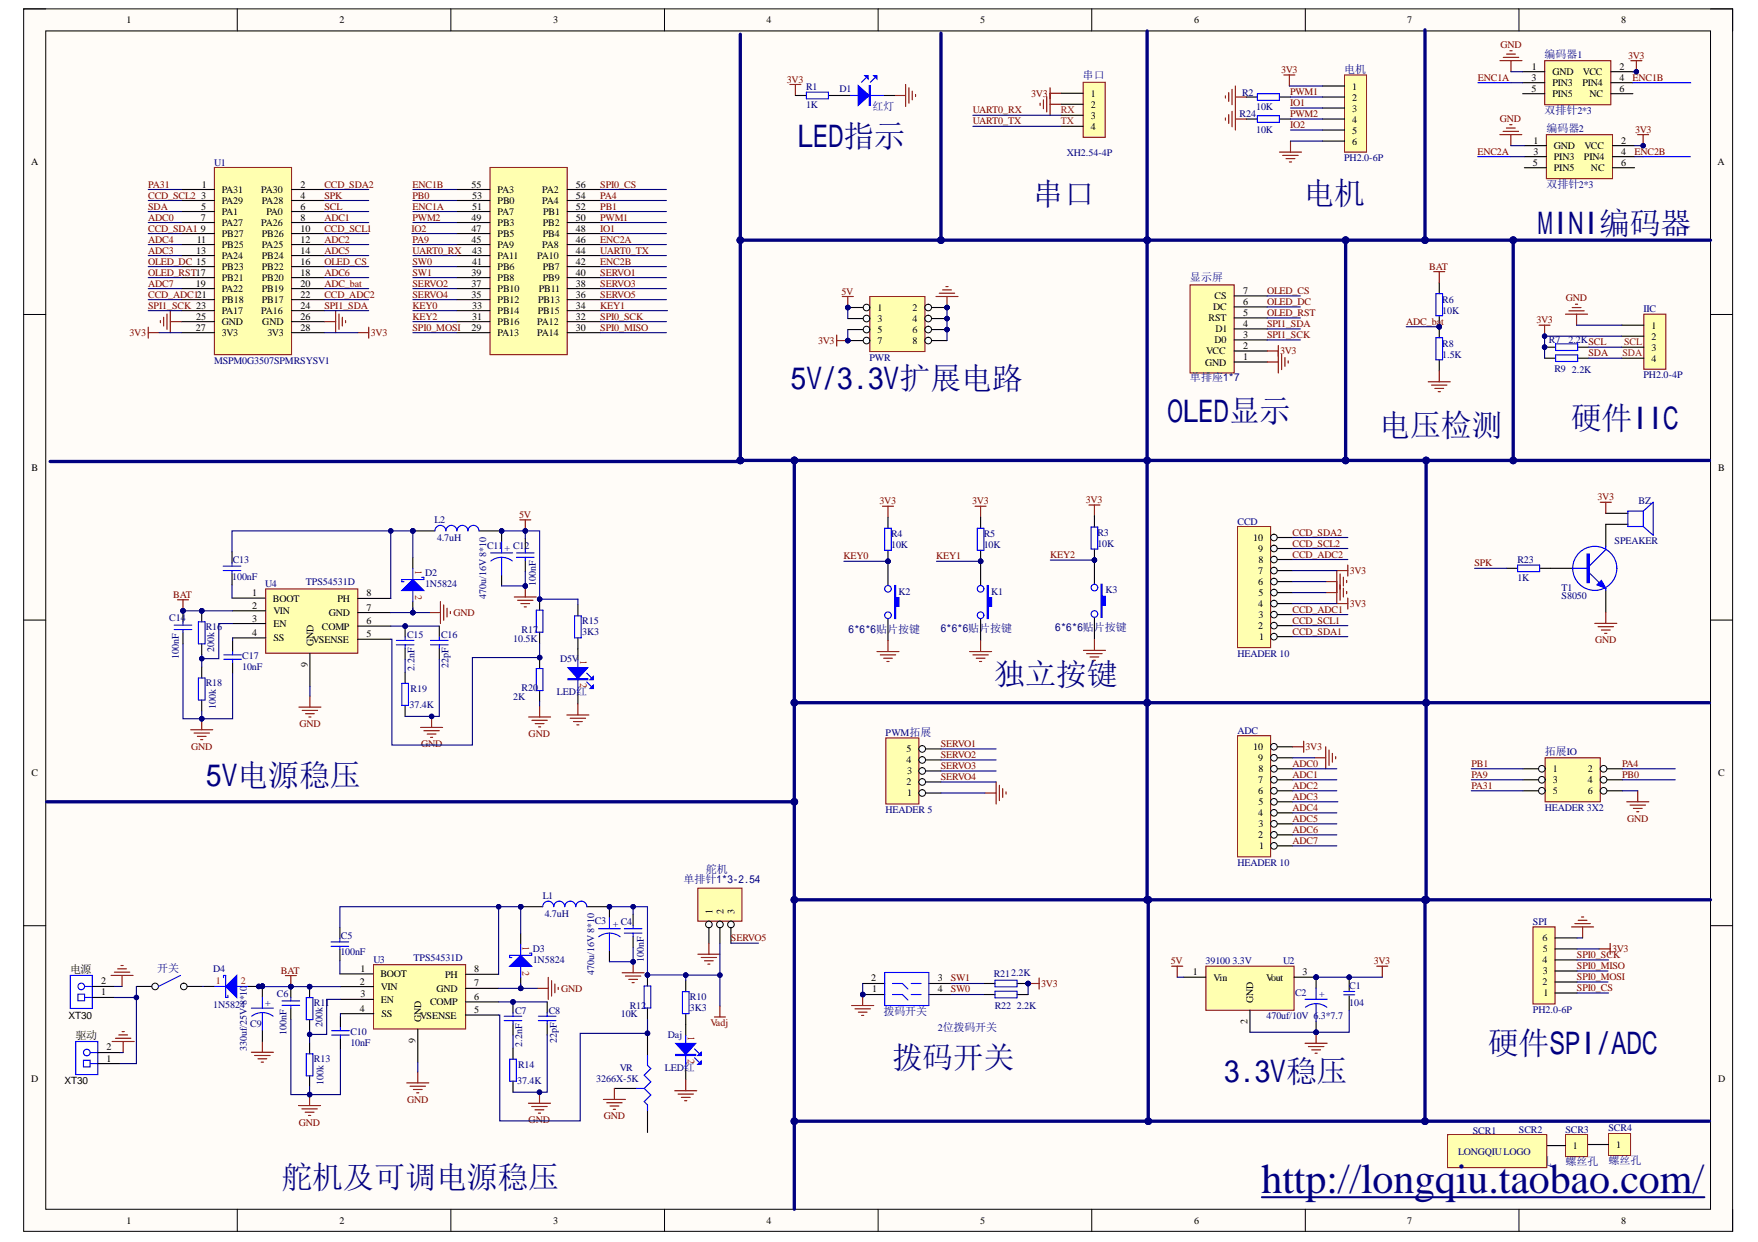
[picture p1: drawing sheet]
<svg xmlns="http://www.w3.org/2000/svg" width="297mm" height="210mm" viewBox="0 0 297 210" stroke-linecap="round" stroke-linejoin="round" font-family="sans-serif">
<defs><g id="words">
<text font-size="7.1" fill="#000080" x="213.2" y="201.6">http://longqiu.taobao.com/</text>
<g font-size="5.2" fill="#000080">
<text x="134.7" y="24.8">LE 指示</text>
<text x="174.6" y="34.7">串口</text>
<text x="220.3" y="34.5">电机</text>
<text x="259.8" y="39.5">MIN 编码器</text>
<text x="133.6" y="65.8">5V/3.3 扩展电路</text>
<text x="197.3" y="71.3">OLE 显示</text>
<text x="233" y="73.6">电压检测</text>
<text x="265.4" y="72.4">硬件II</text>
<text x="168" y="115.8">独立按键</text>
<text x="34.9" y="132.8">5V电源稳压</text>
<text x="251.4" y="178.2">硬件SPI/AD</text>
<text x="150.7" y="180.4">拨码开关</text>
<text x="206.8" y="182.8">3.3 稳压</text>
<text x="47.5" y="200.7">舵机及可调电源稳压</text>
</g>
<g font-size="1.9" fill="#000080">
<text x="261" y="9.8">编码器1</text>
<text x="183" y="13.4">串口</text>
<text x="227.1" y="12.3">电机</text>
<text x="147.4" y="18.5">红灯</text>
<text x="261" y="19.2">双排针2*3</text>
<text x="261.3" y="22.3">编码器2</text>
<text x="261.3" y="31.7">双排针2*3</text>
<text x="201.1" y="47.4">显示屏</text>
<text x="201.1" y="64.4">单排座1*7</text>
<text x="143.4" y="106.9">6*6*6贴片按键</text>
<text x="158.9" y="106.7">6*6*6贴片按键</text>
<text x="178.3" y="106.6">6*6*6贴片按键</text>
<text x="261" y="127.6">拓展IO</text>
<text x="115.5" y="149.2">单排针1*3-2.54</text>
<text x="119.3" y="147.5">舵机</text>
<text x="26.6" y="164.2">开关</text>
<text x="149.3" y="171.6">拨码开关</text>
<text x="248.9" y="197.1">螺丝孔</text>
<text x="256.6" y="196.9">螺丝孔</text>
<text x="264.5" y="196.9">螺丝孔</text>
<text x="271.8" y="196.7">螺丝孔</text>
</g>
<g font-size="1.9">
<text x="11.8" y="164.5">电源</text>
<text x="12.8" y="175.6">驱动</text>
</g>
<g font-size="1.7">
<text x="21.4" y="3.9">1</text>
<text x="57.4" y="3.9">2</text>
<text x="93.5" y="3.9">3</text>
<text x="129.5" y="3.9">4</text>
<text x="165.6" y="3.9">5</text>
<text x="201.7" y="3.9">6</text>
<text x="237.8" y="3.9">7</text>
<text x="273.9" y="3.9">8</text>
<text x="258.8" y="11.7">1</text>
<text x="273.6" y="11.7">2</text>
<text x="184.3" y="16.3">1</text>
<text x="228.5" y="15.1">1</text>
<text x="228.5" y="17">2</text>
<text x="258.8" y="13.6">3</text>
<text x="258.8" y="15.5">5</text>
<text x="262.3" y="12.7">GND</text>
<text x="262.3" y="14.5">PIN3</text>
<text x="262.3" y="16.4">PIN5</text>
<text x="267.4" y="14.5">PIN4</text>
<text x="267.5" y="12.7">VCC</text>
<text x="268.6" y="16.4">NC</text>
<text x="273.6" y="13.6">4</text>
<text x="273.6" y="15.5">6</text>
<text x="184.3" y="18.2">2</text>
<text x="184.3" y="20">3</text>
<text x="184.3" y="21.9">4</text>
<text x="228.5" y="18.8">3</text>
<text x="228.5" y="20.7">4</text>
<text x="228.5" y="22.6">5</text>
<text x="5.2" y="27.9">A</text>
<text x="228.5" y="24.4">6</text>
<text x="259" y="28">5</text>
<text x="259.1" y="24.3">1</text>
<text x="259.1" y="26.1">3</text>
<text x="262.6" y="25.2">GND</text>
<text x="262.6" y="27">PIN3</text>
<text x="262.6" y="28.9">PIN5</text>
<text x="267.6" y="27">PIN4</text>
<text x="267.7" y="25.2">VCC</text>
<text x="268.8" y="28.9">NC</text>
<text x="273.9" y="24.3">2</text>
<text x="273.9" y="26.1">4</text>
<text x="273.9" y="28">6</text>
<text x="290.2" y="27.9">A</text>
<text x="34" y="33.6">3</text>
<text x="34" y="35.4">5</text>
<text x="34.1" y="31.7">1</text>
<text x="37.5" y="32.6">PA31</text>
<text x="37.5" y="34.5">PA29</text>
<text x="44.2" y="32.6">PA30</text>
<text x="44.2" y="34.5">PA28</text>
<text x="50.8" y="31.7">2</text>
<text x="50.8" y="33.6">4</text>
<text x="50.8" y="35.4">6</text>
<text x="79.7" y="31.7">55</text>
<text x="79.8" y="35.4">51</text>
<text x="79.8" y="33.6">53</text>
<text x="84.1" y="34.5">PB0</text>
<text x="84.1" y="32.6">PA3</text>
<text x="91.6" y="34.5">PA4</text>
<text x="91.6" y="32.6">PA2</text>
<text x="97.3" y="35.4">52</text>
<text x="97.3" y="33.6">54</text>
<text x="97.3" y="31.7">56</text>
<text x="33.2" y="41">11</text>
<text x="33.9" y="37.3">7</text>
<text x="33.9" y="39.1">9</text>
<text x="37.5" y="36.3">PA1</text>
<text x="37.5" y="38.2">PA27</text>
<text x="37.5" y="40.1">PB27</text>
<text x="37.5" y="41.9">PB25</text>
<text x="44.2" y="38.2">PA26</text>
<text x="44.2" y="40.1">PB26</text>
<text x="44.2" y="41.9">PA25</text>
<text x="45" y="36.3">PA0</text>
<text x="50.8" y="37.3">8</text>
<text x="50.8" y="39.1">10</text>
<text x="50.8" y="41">12</text>
<text x="79.7" y="41">45</text>
<text x="79.7" y="39.1">47</text>
<text x="79.7" y="37.3">49</text>
<text x="84.1" y="41.9">PA9</text>
<text x="84.1" y="40.1">PB5</text>
<text x="84.1" y="38.2">PB3</text>
<text x="84.1" y="36.3">PA7</text>
<text x="91.6" y="41.9">PA8</text>
<text x="91.7" y="40.1">PB4</text>
<text x="91.7" y="38.2">PB2</text>
<text x="91.8" y="36.3">PB1</text>
<text x="97.3" y="41">46</text>
<text x="97.3" y="39.1">48</text>
<text x="97.3" y="37.3">50</text>
<text x="33.2" y="42.8">13</text>
<text x="37.5" y="43.8">PA24</text>
<text x="37.5" y="45.6">PB23</text>
<text x="37.5" y="47.5">PB21</text>
<text x="44.2" y="43.8">PB24</text>
<text x="44.2" y="45.6">PB22</text>
<text x="44.2" y="47.5">PB20</text>
<text x="50.8" y="42.8">14</text>
<text x="50.8" y="44.7">16</text>
<text x="50.8" y="46.6">18</text>
<text x="79.7" y="46.6">39</text>
<text x="79.8" y="44.7">41</text>
<text x="79.8" y="42.8">43</text>
<text x="84.1" y="47.5">PB8</text>
<text x="84.1" y="45.6">PB6</text>
<text x="84.1" y="43.8">PA11</text>
<text x="90.8" y="43.8">PA10</text>
<text x="91.7" y="47.5">PB9</text>
<text x="91.7" y="45.6">PB7</text>
<text x="97.3" y="46.6">40</text>
<text x="97.3" y="44.7">42</text>
<text x="97.3" y="42.8">44</text>
<text x="33.1" y="48.4">19</text>
<text x="37.5" y="49.4">PA22</text>
<text x="37.5" y="51.2">PB18</text>
<text x="37.5" y="53.1">PA17</text>
<text x="44.2" y="53.1">PA16</text>
<text x="44.2" y="49.4">PB19</text>
<text x="44.2" y="51.2">PB17</text>
<text x="50.8" y="48.4">20</text>
<text x="50.8" y="50.3">22</text>
<text x="50.8" y="52.1">24</text>
<text x="79.7" y="50.3">35</text>
<text x="79.7" y="48.4">37</text>
<text x="79.8" y="52.1">33</text>
<text x="84.1" y="53.1">PB14</text>
<text x="84.1" y="51.2">PB12</text>
<text x="84.1" y="49.4">PB10</text>
<text x="90.8" y="53.1">PB15</text>
<text x="90.9" y="51.2">PB13</text>
<text x="91" y="49.4">PB11</text>
<text x="97.3" y="52.1">34</text>
<text x="97.3" y="50.3">36</text>
<text x="97.3" y="48.4">38</text>
<text x="148.3" y="52.6">1</text>
<text x="154.2" y="52.6">2</text>
<text x="205" y="52.4">DC</text>
<text x="205.2" y="50.5">CS</text>
<text x="210" y="53.3">5</text>
<text x="210" y="51.5">6</text>
<text x="210" y="49.6">7</text>
<text x="33.1" y="55.9">27</text>
<text x="33.2" y="54">25</text>
<text x="37.5" y="54.9">GND</text>
<text x="37.5" y="56.8">3V3</text>
<text x="44.3" y="54.9">GND</text>
<text x="45.2" y="56.8">3V3</text>
<text x="50.8" y="54">26</text>
<text x="50.8" y="55.9">28</text>
<text x="79.7" y="55.9">29</text>
<text x="79.8" y="54">31</text>
<text x="84.1" y="56.8">PA13</text>
<text x="84.1" y="54.9">PB16</text>
<text x="90.8" y="56.8">PA14</text>
<text x="90.8" y="54.9">PA12</text>
<text x="97.3" y="55.9">30</text>
<text x="97.3" y="54">32</text>
<text x="148.3" y="54.4">3</text>
<text x="148.3" y="56.3">5</text>
<text x="148.3" y="58.1">7</text>
<text x="154.2" y="54.4">4</text>
<text x="154.2" y="56.3">6</text>
<text x="154.2" y="58.1">8</text>
<text x="203.8" y="59.8">VCC</text>
<text x="204.2" y="54.3">RST</text>
<text x="205.2" y="58">D0</text>
<text x="205.4" y="56.1">D1</text>
<text x="210" y="58.9">2</text>
<text x="210" y="57">3</text>
<text x="210" y="55.2">4</text>
<text x="279.1" y="55.5">1</text>
<text x="279.1" y="57.4">2</text>
<text x="279.1" y="59.2">3</text>
<text x="203.6" y="61.8">GND</text>
<text x="210" y="60.8">1</text>
<text x="279.1" y="61.1">4</text>
<text x="5.3" y="79.5">B</text>
<text x="290.3" y="79.5">B</text>
<text x="211.7" y="91.4">10</text>
<text x="212.6" y="93.3">9</text>
<text x="212.7" y="95.2">8</text>
<text x="42.6" y="100.7">1</text>
<text x="46.1" y="101.7">BOOT</text>
<text x="57" y="101.7">PH</text>
<text x="61.9" y="100.7">8</text>
<text x="212.6" y="98.9">6</text>
<text x="212.6" y="97">7</text>
<text x="212.7" y="100.7">5</text>
<text x="42.6" y="102.9">2</text>
<text x="42.6" y="105">3</text>
<text x="42.6" y="107.4">4</text>
<text x="46.2" y="103.8">VIN</text>
<text x="46.2" y="106">EN</text>
<text x="54.4" y="106.4">COMP</text>
<text x="55.6" y="104.1">GND</text>
<text x="61.9" y="107.7">5</text>
<text x="61.9" y="105.5">6</text>
<text x="61.9" y="103.2">7</text>
<text x="212.6" y="106.3">2</text>
<text x="212.6" y="102.6">4</text>
<text x="212.7" y="104.5">3</text>
<text x="46.2" y="108.3">SS</text>
<text x="52" y="112.7" transform="rotate(-90 52 112.7)">9</text>
<text x="52.8" y="108.6">VSENSE</text>
<text x="53" y="109.1" transform="rotate(-90 53 109.1)">GND</text>
<text x="212.7" y="108.2">1</text>
<text x="5.3" y="131.2">C</text>
<text x="153.2" y="129">4</text>
<text x="153.2" y="127.1">5</text>
<text x="153.3" y="130.8">3</text>
<text x="211.7" y="126.8">10</text>
<text x="212.6" y="128.6">9</text>
<text x="212.7" y="130.5">8</text>
<text x="262.4" y="130.5">1</text>
<text x="268.3" y="130.5">2</text>
<text x="290.3" y="131.2">C</text>
<text x="153.2" y="132.7">2</text>
<text x="153.3" y="134.5">1</text>
<text x="212.6" y="137.9">4</text>
<text x="212.6" y="134.2">6</text>
<text x="212.6" y="132.3">7</text>
<text x="212.7" y="136.1">5</text>
<text x="262.4" y="132.3">3</text>
<text x="262.4" y="134.2">5</text>
<text x="268.3" y="132.3">4</text>
<text x="268.3" y="134.2">6</text>
<text x="212.6" y="141.6">2</text>
<text x="212.7" y="139.8">3</text>
<text x="212.7" y="143.5">1</text>
<text x="120.4" y="154.4" transform="rotate(-90 120.4 154.4)">1</text>
<text x="122.2" y="154.4" transform="rotate(-90 122.2 154.4)">2</text>
<text x="124.1" y="154.4" transform="rotate(-90 124.1 154.4)">3</text>
<text x="260.6" y="159.1">6</text>
<text x="260.7" y="160.9">5</text>
<text x="17.1" y="166.3">2</text>
<text x="60.8" y="166.4">2</text>
<text x="60.9" y="164.2">1</text>
<text x="64.3" y="165.1">BOOT</text>
<text x="64.4" y="167.3">VIN</text>
<text x="73.8" y="167.6">GND</text>
<text x="75.2" y="165.2">PH</text>
<text x="80.1" y="166.7">7</text>
<text x="80.1" y="164.3">8</text>
<text x="147.2" y="165.8">2</text>
<text x="147.4" y="167.7">1</text>
<text x="158.4" y="165.8">3</text>
<text x="158.4" y="167.7">4</text>
<text x="201.6" y="164.8">1</text>
<text x="205" y="165.7">Vin</text>
<text x="213.9" y="165.7">Vout</text>
<text x="220.1" y="164.8">3</text>
<text x="260.6" y="166.5">2</text>
<text x="260.6" y="162.8">4</text>
<text x="260.7" y="164.6">3</text>
<text x="11.6" y="172.2">XT30</text>
<text x="17.1" y="168.2">1</text>
<text x="60.8" y="171">4</text>
<text x="60.9" y="168.5">3</text>
<text x="64.4" y="169.4">EN</text>
<text x="64.5" y="171.9">SS</text>
<text x="71" y="172.2">VSENSE</text>
<text x="71.1" y="172.7" transform="rotate(-90 71.1 172.7)">GND</text>
<text x="72.7" y="169.9">COMP</text>
<text x="80.1" y="171.2">5</text>
<text x="80.1" y="168.9">6</text>
<text x="210.8" y="173" transform="rotate(-90 210.8 173)">2</text>
<text x="211.7" y="169.4" transform="rotate(-90 211.7 169.4)">GND</text>
<text x="260.8" y="168.3">1</text>
<text x="18" y="179.4">1</text>
<text x="18" y="177.5">2</text>
<text x="70.2" y="176.2" transform="rotate(-90 70.2 176.2)">9</text>
<text x="5.2" y="182.8">D</text>
<text x="10.9" y="183.1">XT30</text>
<text x="290.3" y="182.8">D</text>
<text x="250.1" y="194.4">1</text>
<text x="258" y="194.2">1</text>
<text x="265.8" y="194.2">1</text>
<text x="273.1" y="194">1</text>
<text x="21.4" y="206.8">1</text>
<text x="57.4" y="206.8">2</text>
<text x="93.5" y="206.8">3</text>
<text x="129.5" y="206.8">4</text>
<text x="165.6" y="206.8">5</text>
<text x="201.7" y="206.8">6</text>
<text x="237.8" y="206.8">7</text>
<text x="273.9" y="206.8">8</text>
</g>
<g font-size="1.7" fill="#800000">
<text x="253.5" y="8">GND</text>
<text x="275.1" y="9.9">3V3</text>
<text x="133" y="13.9">3V3</text>
<text x="174.3" y="16.3">3V3</text>
<text x="216.5" y="12.3">3V3</text>
<text x="218" y="16.1">PWM1</text>
<text x="218" y="17.9">IO1</text>
<text x="249.7" y="13.6">ENC1A</text>
<text x="275.8" y="13.6">ENC1B</text>
<text x="164.4" y="21">UART0_TX</text>
<text x="164.4" y="19.1">UART0_RX</text>
<text x="218" y="19.8">PWM2</text>
<text x="218" y="21.6">IO2</text>
<text x="253.4" y="20.5">GND</text>
<text x="276.3" y="22.4">3V3</text>
<text x="249.6" y="26.1">ENC2A</text>
<text x="276.2" y="26.1">ENC2B</text>
<text x="25" y="35.4">SDA</text>
<text x="25" y="31.7">PA31</text>
<text x="25" y="33.6">CCD_SCL2</text>
<text x="54.8" y="33.6">SPK</text>
<text x="54.8" y="35.4">SCL</text>
<text x="54.8" y="31.7">CCD_SDA2</text>
<text x="69.7" y="35.4">ENC1A</text>
<text x="69.7" y="31.7">ENC1B</text>
<text x="69.7" y="33.6">PB0</text>
<text x="101.4" y="31.7">SPI0_CS</text>
<text x="101.4" y="35.4">PB1</text>
<text x="101.4" y="33.6">PA4</text>
<text x="25" y="37.3">ADC0</text>
<text x="25" y="41">ADC4</text>
<text x="25" y="39.1">CCD_SDA1</text>
<text x="54.8" y="37.3">ADC1</text>
<text x="54.8" y="41">ADC2</text>
<text x="54.8" y="39.1">CCD_SCL1</text>
<text x="69.5" y="39.1">IO2</text>
<text x="69.7" y="37.3">PWM2</text>
<text x="69.7" y="41">PA9</text>
<text x="101.4" y="41">ENC2A</text>
<text x="101.4" y="37.3">PWM1</text>
<text x="101.4" y="39.1">IO1</text>
<text x="25" y="42.8">ADC3</text>
<text x="25" y="46.6">OLED_RST17</text>
<text x="25" y="44.7">OLED_DC 15</text>
<text x="54.8" y="42.8">ADC5</text>
<text x="54.8" y="46.6">ADC6</text>
<text x="54.8" y="44.7">OLED_CS</text>
<text x="69.7" y="42.8">UART0_RX</text>
<text x="69.7" y="44.7">SW0</text>
<text x="69.7" y="46.6">SW1</text>
<text x="101.4" y="44.7">ENC2B</text>
<text x="101.4" y="42.8">UART0_TX</text>
<text x="101.4" y="46.6">SERVO1</text>
<text x="241.5" y="45.6">BAT</text>
<text x="25" y="52.1">SPI1_SCK 23</text>
<text x="25" y="48.4">ADC7</text>
<text x="25" y="50.3">CCD_ADC121</text>
<text x="54.8" y="52.1">SPI1_SDA</text>
<text x="54.8" y="50.3">CCD_ADC2</text>
<text x="54.8" y="48.4">ADC_bat</text>
<text x="69.7" y="52.1">KEY0</text>
<text x="69.7" y="48.4">SERVO2</text>
<text x="69.7" y="50.3">SERVO4</text>
<text x="101.4" y="48.4">SERVO3</text>
<text x="101.4" y="50.3">SERVO5</text>
<text x="101.4" y="52.1">KEY1</text>
<text x="142.2" y="49.8">5V</text>
<text x="214.1" y="53.3">OLED_RST</text>
<text x="214.1" y="51.5">OLED_DC</text>
<text x="214.1" y="49.6">OLED_CS</text>
<text x="264.6" y="50.9">GND</text>
<text x="21.9" y="56.8">3V3</text>
<text x="62.7" y="56.8">3V3</text>
<text x="69.7" y="55.9">SPI0_MOSI</text>
<text x="69.7" y="54">KEY2</text>
<text x="101.4" y="54">SPI0_SCK</text>
<text x="101.4" y="55.9">SPI0_MISO</text>
<text x="138.2" y="58.1">3V3</text>
<text x="214.1" y="57">SPI1_SCK</text>
<text x="214.1" y="55.2">SPI1_SDA</text>
<text x="216.3" y="59.8">3V3</text>
<text x="237.6" y="54.8">ADC_bat</text>
<text x="259.6" y="54.6">3V3</text>
<text x="268.4" y="60.2">SDA</text>
<text x="87.7" y="87.5">5V</text>
<text x="148.6" y="85.2">3V3</text>
<text x="164.3" y="85.2">3V3</text>
<text x="183.5" y="85">3V3</text>
<text x="269.9" y="84.5">3V3</text>
<text x="142.5" y="94.5">KEY0</text>
<text x="158.2" y="94.5">KEY1</text>
<text x="177.5" y="94.3">KEY2</text>
<text x="218.4" y="94.2">CCD_ADC2</text>
<text x="218.4" y="92.4">CCD_SCL2</text>
<text x="218.4" y="90.5">CCD_SDA2</text>
<text x="249.1" y="95.7">SPK</text>
<text x="29.3" y="101">BAT</text>
<text x="228.1" y="97">3V3</text>
<text x="76.6" y="104.1">GND</text>
<text x="218.4" y="103.5">CCD_ADC1</text>
<text x="218.4" y="105.4">CCD_SCL1</text>
<text x="218.4" y="107.2">CCD_SDA1</text>
<text x="228.1" y="102.6">3V3</text>
<text x="269.5" y="108.7">GND</text>
<text x="50.6" y="122.9">GND</text>
<text x="89.3" y="124.6">GND</text>
<text x="32.3" y="126.7">GND</text>
<text x="71.1" y="126.3">GND</text>
<text x="158.9" y="131.8">SERVO4</text>
<text x="158.9" y="129.9">SERVO3</text>
<text x="158.9" y="128">SERVO2</text>
<text x="158.9" y="126.2">SERVO1</text>
<text x="218.4" y="129.6">ADC0</text>
<text x="218.4" y="131.4">ADC1</text>
<text x="220.6" y="126.8">3V3</text>
<text x="248.6" y="131.4">PA9</text>
<text x="248.6" y="129.6">PB1</text>
<text x="274.1" y="129.6">PA4</text>
<text x="274.1" y="131.4">PB0</text>
<text x="218.4" y="133.3">ADC2</text>
<text x="218.4" y="135.1">ADC3</text>
<text x="218.4" y="137">ADC4</text>
<text x="248.6" y="133.3">PA31</text>
<text x="218.4" y="138.9">ADC5</text>
<text x="218.4" y="140.7">ADC6</text>
<text x="218.4" y="142.6">ADC7</text>
<text x="274.9" y="138.9">GND</text>
<text x="123.5" y="159.1">SERVO5</text>
<text x="266.5" y="161.8">SPI0_SCK</text>
<text x="272.4" y="160.9">3V3</text>
<text x="47.5" y="164.5">BAT</text>
<text x="94.8" y="167.6">GND</text>
<text x="160.6" y="167.7">SW0</text>
<text x="160.6" y="165.8">SW1</text>
<text x="175.9" y="166.7">3V3</text>
<text x="197.9" y="162.9">5V</text>
<text x="232.1" y="162.9">3V3</text>
<text x="266.5" y="163.7">SPI0_MISO</text>
<text x="266.5" y="165.6">SPI0_MOSI</text>
<text x="266.5" y="167.4">SPI0_CS</text>
<text x="120" y="173.3">Vadj</text>
<text x="50.5" y="190.2">GND</text>
<text x="68.8" y="186.3">GND</text>
<text x="89.3" y="189.8">GND</text>
<text x="102" y="189.1">GND</text>
</g>
<g font-size="1.7" fill="#000080">
<text x="136.2" y="15.2">R1</text>
<text x="141.9" y="15.6">D1</text>
<text x="209.9" y="16.2">R2</text>
<text x="136.2" y="18.2">1K</text>
<text x="209.4" y="19.8">R24</text>
<text x="212.2" y="18.6">10K</text>
<text x="212.2" y="22.4">10K</text>
<text x="36.2" y="28">U1</text>
<text x="180.3" y="26.3">XH2.54-4P</text>
<text x="227.1" y="27.2">PH2.0-6P</text>
<text x="243.7" y="51.1">R6</text>
<text x="243.7" y="53">10K</text>
<text x="277.7" y="52.7">IIC</text>
<text x="243.7" y="58.6">R8</text>
<text x="261.7" y="58">R7</text>
<text x="265" y="58">2.2KSCL</text>
<text x="36.2" y="61.4">MSPM0G3507SPMRSYSV1</text>
<text x="146.9" y="60.9">PWR</text>
<text x="243.7" y="60.4">1.5K</text>
<text x="262.6" y="62.8">R9</text>
<text x="265.6" y="63">2.2K</text>
<text x="277.7" y="63.9">PH2.0-4P</text>
<text x="73.4" y="88.4">L2</text>
<text x="209.1" y="88.7">CCD</text>
<text x="276.9" y="85.1">BZ</text>
<text x="39.3" y="95.2">C13</text>
<text x="73.8" y="91.4">4.7uH</text>
<text x="82.3" y="92.7">C11+ C12</text>
<text x="150.6" y="90.8">R4</text>
<text x="150.6" y="92.6">10K</text>
<text x="166.2" y="90.8">R5</text>
<text x="166.2" y="92.6">10K</text>
<text x="185.4" y="90.6">R3</text>
<text x="185.4" y="92.5">10K</text>
<text x="256.4" y="95.2">R23</text>
<text x="272.8" y="92">SPEAKER</text>
<text x="39.2" y="98">100nF</text>
<text x="44.8" y="99.1">U4</text>
<text x="51.7" y="98.9">TPS54531D</text>
<text x="71.8" y="97.4">D2</text>
<text x="71.8" y="99.2">1N5824</text>
<text x="82.1" y="101.2" transform="rotate(-90 82.1 101.2)">470u/16V 8*10</text>
<text x="90.5" y="99" transform="rotate(-90 90.5 99)">100nF</text>
<text x="151.8" y="100.5">K2</text>
<text x="167.5" y="100.5">K1</text>
<text x="186.8" y="100.2">K3</text>
<text x="256.4" y="98.1">1K</text>
<text x="263.8" y="99.8">T1</text>
<text x="263.8" y="101.2">S8050</text>
<text x="28.6" y="104.9">C14</text>
<text x="34.8" y="106.4">R16</text>
<text x="68.8" y="107.8">C15</text>
<text x="74.5" y="107.8">C16</text>
<text x="88.1" y="106.9">R17</text>
<text x="98.4" y="105.4">R15</text>
<text x="98.4" y="107.2">3K3</text>
<text x="30.2" y="111.3" transform="rotate(-90 30.2 111.3)">100nF</text>
<text x="36.2" y="110.1" transform="rotate(-90 36.2 110.1)">200k</text>
<text x="40.9" y="111.4">C17</text>
<text x="40.9" y="113.2">10nF</text>
<text x="70" y="113.3" transform="rotate(-90 70 113.3)">2.2nF</text>
<text x="75.8" y="112.8" transform="rotate(-90 75.8 112.8)">22pF</text>
<text x="86.7" y="108.4">10.5K</text>
<text x="94.7" y="111.9">D5V</text>
<text x="209.1" y="111">HEADER 10</text>
<text x="34.8" y="115.9">R18</text>
<text x="36.5" y="119.8" transform="rotate(-90 36.5 119.8)">100k</text>
<text x="69.2" y="119.6">37.4K</text>
<text x="69.4" y="117">R19</text>
<text x="86.7" y="118.3">2K</text>
<text x="88.1" y="116.8">R20</text>
<text x="94.1" y="117.4">LED红</text>
<text x="149.6" y="124.3">PWM拓展</text>
<text x="209.1" y="124">ADC</text>
<text x="149.6" y="137.4">HEADER 5</text>
<text x="261" y="137">HEADER 3X2</text>
<text x="209.1" y="146.3">HEADER 10</text>
<text x="91.7" y="152">L1</text>
<text x="92" y="154.9">4.7uH</text>
<text x="57.5" y="161.4">100nF</text>
<text x="57.6" y="158.6">C5</text>
<text x="90" y="160.9">D3</text>
<text x="100.5" y="156.2">C3 + C4</text>
<text x="259" y="156.3">SPI</text>
<text x="36" y="164.3">D4</text>
<text x="63.1" y="162.7">U3</text>
<text x="69.9" y="162.3">TPS54531D</text>
<text x="90" y="162.8">1N5824</text>
<text x="100.4" y="164.8" transform="rotate(-90 100.4 164.8)">470u/16V 8*10</text>
<text x="108.8" y="162.5" transform="rotate(-90 108.8 162.5)">100nF</text>
<text x="167.9" y="165.1">R212.2K</text>
<text x="203.7" y="162.9">39100 3.3V</text>
<text x="216.8" y="162.9">U2</text>
<text x="228" y="167.2">C1</text>
<text x="36" y="170.3">1N5824</text>
<text x="42.3" y="173.6">C9</text>
<text x="44.8" y="170">+</text>
<text x="46.8" y="168.4">C6</text>
<text x="53" y="170">R11</text>
<text x="54.5" y="173.6" transform="rotate(-90 54.5 173.6)">200k</text>
<text x="87" y="171.4">C7</text>
<text x="92.7" y="171.3">C8</text>
<text x="104.9" y="171.9">10K</text>
<text x="106.4" y="170.5">R12</text>
<text x="116.6" y="168.9">R10</text>
<text x="116.6" y="170.8">3K3</text>
<text x="168.1" y="170.5">R22</text>
<text x="171.8" y="170.5">2.2K</text>
<text x="214" y="172.2">470uf/10V 6.3*7.7</text>
<text x="218.8" y="168.3">C2</text>
<text x="222.9" y="168.5">+</text>
<text x="228" y="170">104</text>
<text x="259" y="171.1">PH2.0-6P</text>
<text x="41.7" y="177.6" transform="rotate(-90 41.7 177.6)">330uf/25V 8*10</text>
<text x="48.4" y="174.9" transform="rotate(-90 48.4 174.9)">100nF</text>
<text x="53" y="179.4">R13</text>
<text x="59.2" y="174.9">C10</text>
<text x="59.2" y="176.8">10nF</text>
<text x="88.2" y="176.9" transform="rotate(-90 88.2 176.9)">2.2nF</text>
<text x="94.1" y="176.3" transform="rotate(-90 94.1 176.3)">22pF</text>
<text x="112.8" y="175.4">Daj</text>
<text x="158.4" y="174.2">2位拨码开关</text>
<text x="54.6" y="183.3" transform="rotate(-90 54.6 183.3)">100k</text>
<text x="87.4" y="183.1">37.4K</text>
<text x="87.5" y="180.5">R14</text>
<text x="100.7" y="182.9">3266X-5K</text>
<text x="104.7" y="181">VR</text>
<text x="112.3" y="180.9">LED红</text>
<text x="248.9" y="191.6">SCR1</text>
<text x="256.6" y="191.4">SCR2</text>
<text x="264.5" y="191.4">SCR3</text>
<text x="271.8" y="191.2">SCR4</text>
<text x="246.4" y="195.1">LONGQIULOGO</text>
</g>
<g font-size="1.7" fill="#f00">
<text x="179.2" y="21">TX</text>
<text x="179.2" y="19.1">RX</text>
<text x="274.4" y="58.3">SCL</text>
<text x="274.2" y="60.2">SDA</text>
<text x="70.1" y="96.3" transform="rotate(90 70.1 96.3)">1</text>
<text x="70.1" y="100.6" transform="rotate(90 70.1 100.6)">2</text>
<text x="98" y="111.6" transform="rotate(90 98 111.6)">1</text>
<text x="98" y="115.4" transform="rotate(90 98 115.4)">2</text>
<text x="88.3" y="159.8" transform="rotate(90 88.3 159.8)">1</text>
<text x="36.5" y="166.3">1</text>
<text x="40.7" y="166.3">2</text>
<text x="88.3" y="164" transform="rotate(90 88.3 164)">2</text>
<text x="116.2" y="175" transform="rotate(90 116.2 175)">1</text>
<text x="116.2" y="178.9" transform="rotate(90 116.2 178.9)">2</text>
</g>
</g></defs>
<path d="M4 1.5h288.7v206.6h-288.7z" fill-rule="evenodd" fill="#fffcf8"/>
<path d="M4 1.5h288.7v206.6h-288.7z" fill="none" stroke="#000" stroke-width=".17"/>
<path d="M7.7 5.2h281.3v199.2h-281.3z" fill-rule="evenodd" fill="#fffcf8"/>
<g fill="none" stroke="#000" stroke-width=".17">
<path d="M4 1.5h3.7M7.7 5.2h281.3v199.2h-281.3zM40.1 1.5v3.7M76.2 1.5v3.7M112.3 1.5v3.7M148.4 1.5v3.7M184.5 1.5v3.7M220.6 1.5v3.7M256.7 1.5v3.7M289 1.5h3.7v3.7M4 53.1h3.7M289 53.1h3.7"/>
<path d="M4 104.8h3.7M289 104.8h3.7M4 156.4h3.7M289 156.4h3.7M40.1 204.4v3.7M76.2 204.4v3.7M112.3 204.4v3.7M148.4 204.4v3.7M184.5 204.4v3.7M220.6 204.4v3.7M256.7 204.4v3.7M292.7 204.4v3.7"/>
</g>
<path d="M256.7 191.7h3.7v3.8h-3.7z" fill-rule="evenodd" fill="#ffffb0"/>
<path d="M256.7 191.7h3.7v3.8h-3.7z" fill="none" stroke="#800000" stroke-width=".17"/>
<path d="M253 193.6h3.7" fill="none" stroke="#000" stroke-width=".19"/>
<path d="M271.8 191.6h3.7v3.7h-3.7z" fill-rule="evenodd" fill="#ffffb0"/>
<path d="M271.8 191.6h3.7v3.7h-3.7z" fill="none" stroke="#800000" stroke-width=".17"/>
<path d="M268.1 193.4h3.7" fill="none" stroke="#000" stroke-width=".19"/>
<path d="M248.9 191.9h3.7v3.8h-3.7z" fill-rule="evenodd" fill="#ffffb0"/>
<path d="M248.9 191.9h3.7v3.8h-3.7z" fill="none" stroke="#800000" stroke-width=".17"/>
<path d="M245.1 193.8h3.8" fill="none" stroke="#000" stroke-width=".19"/>
<path d="M264.5 191.7h3.7v3.8h-3.7z" fill-rule="evenodd" fill="#ffffb0"/>
<path d="M264.5 191.7h3.7v3.8h-3.7z" fill="none" stroke="#800000" stroke-width=".17"/>
<path d="M260.8 193.6h3.7" fill="none" stroke="#000" stroke-width=".19"/>
<path d="M244.6 191.7h16.7v5.6h-16.7z" fill-rule="evenodd" fill="#ffffb0"/>
<path d="M244.6 191.7h16.7v5.6h-16.7z" fill="none" stroke="#800000" stroke-width=".17"/>
<path d="M133.5 14.3h1.8M134.4 14.3v1.8M151.2 16.1h1.8M153 14.3v3.7M153.6 14.8v2.6M154.1 15.4v1.5M154.7 16v.3" fill="none" stroke="#800000" stroke-width=".19"/>
<path d="M213.2 202.3h74.8" fill="none" stroke="#000080" stroke-width=".34"/>
<path d="M141.8 16.1h1.9M149.3 16.1h1.9" fill="none" stroke="#000" stroke-width=".19"/>
<path d="M143.7 16.1h5.6M146.3 13.2l-.7 .7M147.8 13.2l-.7 .7" fill="none" stroke="#00f" stroke-width=".19"/>
<path d="M145 14.5l1.9 1.6-1.9 1.7z" fill="#00f"/>
<path d="M145 14.5l1.9 1.6-1.9 1.7zM146.9 14.5h.2v3.3h-.2zM147 14.5v3.3" fill="none" stroke="#00f" stroke-width=".19"/>
<path d="M147.6 12.8h.6v.5z" fill="#00f"/>
<path d="M147.6 12.8h.6v.5z" fill="none" stroke="#00f" stroke-width=".19"/>
<path d="M146.1 12.8h.6v.5z" fill="#00f"/>
<path d="M136.3 15.6h3.7v1.1h-3.7zM146.1 12.8h.6v.5z" fill="none" stroke="#00f" stroke-width=".19"/>
<path d="M134.4 16.1h1.9M140 16.1h1.8" fill="none" stroke="#000" stroke-width=".19"/>
<path d="M201.1 48.2h7.4v14.8h-7.4z" fill-rule="evenodd" fill="#ffffb0"/>
<path d="M201.1 48.2h7.4v14.8h-7.4z" fill="none" stroke="#800000" stroke-width=".17"/>
<path d="M208.5 59.3h5.6M208.5 57.4h5.6M208.5 55.6h5.6M208.5 53.7h5.6M208.5 51.9h5.6M208.5 50h5.6M208.5 61.2h5.6" fill="none" stroke="#000" stroke-width=".19"/>
<path d="M214.1 59.3h1.9M216 58.4v4.6M216.5 59.9v2.6M214.1 61.2h1.9M217.1 60.4v1.5M217.7 61v.4" fill="none" stroke="#800000" stroke-width=".19"/>
<circle cx="222.4" cy="165.2" r=".37" fill="#000080"/>
<circle cx="222.4" cy="165.2" r=".37" fill="none" stroke="#000080" stroke-width=".17"/>
<circle cx="222.4" cy="174.5" r=".37" fill="#000080"/>
<circle cx="222.4" cy="174.5" r=".37" fill="none" stroke="#000080" stroke-width=".17"/>
<path d="M222.4 165.1v1.9" fill="none" stroke="#000" stroke-width=".19"/>
<circle cx="222.4" cy="165.2" r=".37" fill="#000080"/>
<circle cx="222.4" cy="165.2" r=".37" fill="none" stroke="#000080" stroke-width=".17"/>
<path d="M222.4 172.6v1.9" fill="none" stroke="#000" stroke-width=".19"/>
<circle cx="222.4" cy="174.5" r=".37" fill="#000080"/>
<circle cx="222.4" cy="174.5" r=".37" fill="none" stroke="#000080" stroke-width=".17"/>
<path d="M220.5 168.9h3.7M222.4 169.6l.8 .1 1 .5M222.4 169.6l-.8 .1-1 .5M222.4 167v1.9M222.4 169.6v3" fill="none" stroke="#00f" stroke-width=".19"/>
<circle cx="228" cy="165.2" r=".37" fill="#000080"/>
<circle cx="228" cy="165.2" r=".37" fill="none" stroke="#000080" stroke-width=".17"/>
<path d="M228 165.1v2.3" fill="none" stroke="#000" stroke-width=".19"/>
<circle cx="228" cy="165.2" r=".37" fill="#000080"/>
<circle cx="228" cy="165.2" r=".37" fill="none" stroke="#000080" stroke-width=".17"/>
<path d="M228 168.3v2.4" fill="none" stroke="#000" stroke-width=".19"/>
<path d="M227 167.6h1.9M227 168.1h1.9" fill="none" stroke="#00f" stroke-width=".19"/>
<path d="M220.5 176.3h3.7M221.1 176.9h2.6M221.6 177.4h1.5M222.2 178h.4M222.4 174.5v1.8M232.6 163.3h1.9M233.6 163.3v1.8" fill="none" stroke="#800000" stroke-width=".19"/>
<circle cx="222.4" cy="174.5" r=".37" fill="#000080"/>
<circle cx="222.4" cy="174.5" r=".37" fill="none" stroke="#000080" stroke-width=".17"/>
<circle cx="222.4" cy="165.2" r=".37" fill="#000080"/>
<circle cx="222.4" cy="165.2" r=".37" fill="none" stroke="#000080" stroke-width=".17"/>
<path d="M203.8 163.3h14.9v7.4h-14.9z" fill-rule="evenodd" fill="#ffffb0"/>
<path d="M203.8 163.3h14.9v7.4h-14.9z" fill="none" stroke="#800000" stroke-width=".17"/>
<path d="M200 165.1h3.8M211.2 170.7v3.8M218.7 165.1h3.7" fill="none" stroke="#000" stroke-width=".19"/>
<circle cx="222.4" cy="165.2" r=".37" fill="#000080"/>
<circle cx="222.4" cy="165.2" r=".37" fill="none" stroke="#000080" stroke-width=".17"/>
<path d="M11.9 164.9h3.7v5.5h-3.7z" fill-rule="evenodd" fill="#fff"/>
<path d="M11.9 164.9h3.7v5.5h-3.7zM14.3 166.7h1.3" fill="none" stroke="#00f" stroke-width=".19"/>
<circle cx="13.7" cy="166.7" r=".56" fill="#fff"/>
<g fill="none" stroke="#00f" stroke-width=".19">
<path d="M14.3 168.6h1.3"/>
<circle cx="13.7" cy="166.7" r=".56"/>
</g>
<path d="M15.6 168.6h3.7M15.6 166.7h3.7" fill="none" stroke="#000" stroke-width=".19"/>
<path d="M13.2 168h1.1v1.1h-1.1z" fill-rule="evenodd" fill="#fff"/>
<path d="M13.2 168h1.1v1.1h-1.1z" fill="none" stroke="#00f" stroke-width=".19"/>
<circle cx="243.2" cy="55.2" r=".37" fill="#000080"/>
<circle cx="243.2" cy="55.2" r=".37" fill="none" stroke="#000080" stroke-width=".17"/>
<path d="M243.2 53.4v1.8" fill="none" stroke="#000" stroke-width=".19"/>
<circle cx="243.2" cy="55.2" r=".37" fill="#000080"/>
<circle cx="243.2" cy="55.2" r=".37" fill="none" stroke="#000080" stroke-width=".17"/>
<path d="M243.2 47.8v1.8" fill="none" stroke="#000" stroke-width=".19"/>
<path d="M242.6 49.6h1.1v3.8h-1.1z" fill="none" stroke="#00f" stroke-width=".19"/>
<circle cx="243.2" cy="55.2" r=".37" fill="#000080"/>
<circle cx="243.2" cy="55.2" r=".37" fill="none" stroke="#000080" stroke-width=".17"/>
<path d="M243.2 55.2v1.9M243.2 60.8v1.9" fill="none" stroke="#000" stroke-width=".19"/>
<circle cx="243.2" cy="55.2" r=".37" fill="#000080"/>
<circle cx="243.2" cy="55.2" r=".37" fill="none" stroke="#000080" stroke-width=".17"/>
<path d="M242.6 57.1h1.1v3.7h-1.1z" fill="none" stroke="#00f" stroke-width=".19"/>
<path d="M242.3 45.9h1.8M243.2 45.9v1.9M241.3 64.5h3.7M241.9 65.1h2.6M242.4 65.6h1.5M243 66.2h.4M243.2 62.7v1.8" fill="none" stroke="#800000" stroke-width=".19"/>
<path d="M12.8 176h3.7v5.6h-3.7z" fill-rule="evenodd" fill="#fff"/>
<path d="M12.8 176h3.7v5.6h-3.7zM15.2 177.9h1.3" fill="none" stroke="#00f" stroke-width=".19"/>
<circle cx="14.7" cy="177.9" r=".56" fill="#fff"/>
<g fill="none" stroke="#00f" stroke-width=".19">
<path d="M15.2 179.7h1.3"/>
<circle cx="14.7" cy="177.9" r=".56"/>
</g>
<path d="M16.5 179.7h3.8M16.5 177.9h3.8" fill="none" stroke="#000" stroke-width=".19"/>
<path d="M14.1 179.2h1.1v1.1h-1.1z" fill-rule="evenodd" fill="#fff"/>
<path d="M14.1 179.2h1.1v1.1h-1.1z" fill="none" stroke="#00f" stroke-width=".19"/>
<path d="M18.9 176h3.8M19.5 175.5h2.6M20.1 174.9h1.5M20.6 174.3h.4M20.8 176v1.9" fill="none" stroke="#800000" stroke-width=".19"/>
<path d="M23 166.7h3.8" fill="none" stroke="#000" stroke-width=".19"/>
<circle cx="26.2" cy="166.7" r=".56" fill="#f8fcff"/>
<circle cx="26.2" cy="166.7" r=".56" fill="none" stroke="#000" stroke-width=".17"/>
<path d="M30.5 166.7h3.7" fill="none" stroke="#000" stroke-width=".19"/>
<circle cx="31.1" cy="166.7" r=".56" fill="#f8fcff"/>
<circle cx="31.1" cy="166.7" r=".56" fill="none" stroke="#000" stroke-width=".17"/>
<path d="M30.5 164.9l-3.7 1.8" fill="none" stroke="#00f" stroke-width=".19"/>
<path d="M164.8 85.6h1.8M165.7 85.6v1.8" fill="none" stroke="#800000" stroke-width=".19"/>
<circle cx="165.7" cy="94.9" r=".37" fill="#000080"/>
<circle cx="165.7" cy="94.9" r=".37" fill="none" stroke="#000080" stroke-width=".17"/>
<path d="M165.7 93v1.9" fill="none" stroke="#000" stroke-width=".19"/>
<circle cx="165.7" cy="94.9" r=".37" fill="#000080"/>
<circle cx="165.7" cy="94.9" r=".37" fill="none" stroke="#000080" stroke-width=".17"/>
<path d="M165.7 87.4v1.9M165.7 95.2v3.8M165.7 104.5v3.8" fill="none" stroke="#000" stroke-width=".19"/>
<path d="M165.1 89.3h1.1v3.7h-1.1z" fill="none" stroke="#00f" stroke-width=".19"/>
<path d="M166.8 99h.2v2h.5v1.5h-.5v2h-.2z" fill-rule="evenodd" fill="#00f"/>
<g fill="none" stroke="#00f" stroke-width=".19">
<path d="M166.8 99h.2v2h.5v1.5h-.5v2h-.2z"/>
<circle cx="165.7" cy="99.5" r=".56"/>
<circle cx="165.7" cy="104" r=".56"/>
</g>
<path d="M149.1 85.6h1.9M150 85.6v1.8M163.8 110.1h3.7M164.4 110.7h2.6M164.9 111.2h1.5M165.5 111.8h.4M165.7 108.3v1.8" fill="none" stroke="#800000" stroke-width=".19"/>
<circle cx="150" cy="94.9" r=".37" fill="#000080"/>
<circle cx="150" cy="94.9" r=".37" fill="none" stroke="#000080" stroke-width=".17"/>
<path d="M150 93v1.9" fill="none" stroke="#000" stroke-width=".19"/>
<circle cx="150" cy="94.9" r=".37" fill="#000080"/>
<circle cx="150" cy="94.9" r=".37" fill="none" stroke="#000080" stroke-width=".17"/>
<path d="M150 87.4v1.9M150 95.2v3.8M150 104.5v3.8" fill="none" stroke="#000" stroke-width=".19"/>
<path d="M149.5 89.3h1.1v3.7h-1.1z" fill="none" stroke="#00f" stroke-width=".19"/>
<path d="M151.2 99h.1v2h.6v1.5h-.6v2h-.1z" fill-rule="evenodd" fill="#00f"/>
<g fill="none" stroke="#00f" stroke-width=".19">
<path d="M151.2 99h.1v2h.6v1.5h-.6v2h-.1z"/>
<circle cx="150" cy="99.5" r=".56"/>
<circle cx="150" cy="104" r=".56"/>
</g>
<path d="M184 85.3h1.9M184.9 85.3v1.9M148.2 110.1h3.7M148.7 110.7h2.6M149.3 111.2h1.5M149.9 111.8h.3M150 108.3v1.8" fill="none" stroke="#800000" stroke-width=".19"/>
<circle cx="184.9" cy="94.7" r=".37" fill="#000080"/>
<circle cx="184.9" cy="94.7" r=".37" fill="none" stroke="#000080" stroke-width=".17"/>
<path d="M184.9 92.8v1.9" fill="none" stroke="#000" stroke-width=".19"/>
<circle cx="184.9" cy="94.7" r=".37" fill="#000080"/>
<circle cx="184.9" cy="94.7" r=".37" fill="none" stroke="#000080" stroke-width=".17"/>
<path d="M184.9 87.2v1.9M184.9 95v3.7M184.9 104.3v3.7" fill="none" stroke="#000" stroke-width=".19"/>
<path d="M184.4 89.1h1.1v3.7h-1.1z" fill="none" stroke="#00f" stroke-width=".19"/>
<path d="M186 98.7h.2v2.1h.6v1.5h-.6v2h-.2z" fill-rule="evenodd" fill="#00f"/>
<g fill="none" stroke="#00f" stroke-width=".19">
<path d="M186 98.7h.2v2.1h.6v1.5h-.6v2h-.2z"/>
<circle cx="184.9" cy="99.3" r=".56"/>
<circle cx="184.9" cy="103.8" r=".56"/>
</g>
<path d="M183.1 109.9h3.7M183.6 110.5h2.6M184.2 111h1.5M184.7 111.6h.4M184.9 108v1.9" fill="none" stroke="#800000" stroke-width=".19"/>
<path d="M183 13.9h3.7v9.3h-3.7z" fill-rule="evenodd" fill="#ffffb0"/>
<path d="M183 13.9h3.7v9.3h-3.7z" fill="none" stroke="#800000" stroke-width=".17"/>
<path d="M179.3 15.8h3.7M179.3 17.6h3.7M179.3 19.5h3.7M179.3 21.4h3.7" fill="none" stroke="#000" stroke-width=".19"/>
<g fill="none" stroke="#800000" stroke-width=".19">
<path d="M175.7 17.4v.4M176.3 16.9v1.5M176.9 16.3v2.6M177.4 14.8v4.7M177.4 17.6h1.9M177.4 15.8h1.9M265.5 156.7h3.8M266.1 156.1h2.6M266.7 155.5h1.4M267.2 155h.4M267.4 156.7v1.8M272.1 159.4v1.9"/>
<path d="M270.2 160.4h1.9"/>
</g>
<circle cx="43.7" cy="166.7" r=".37" fill="#000080"/>
<circle cx="43.7" cy="166.7" r=".37" fill="none" stroke="#000080" stroke-width=".17"/>
<path d="M34.4 166.7h1.9M41.9 166.7h1.8" fill="none" stroke="#000" stroke-width=".19"/>
<circle cx="43.7" cy="166.7" r=".37" fill="#000080"/>
<circle cx="43.7" cy="166.7" r=".37" fill="none" stroke="#000080" stroke-width=".17"/>
<path d="M36.3 166.7h1.8M37.8 165.2v-.3h.3v3.7h.4v-.4M40 166.7h1.9" fill="none" stroke="#00f" stroke-width=".19"/>
<path d="M38.1 166.7l1.9-1.8v3.7z" fill="#00f"/>
<path d="M38.1 166.7l1.9-1.8v3.7z" fill="none" stroke="#00f" stroke-width=".19"/>
<circle cx="143.2" cy="52" r=".37" fill="#000080"/>
<circle cx="143.2" cy="52" r=".37" fill="none" stroke="#000080" stroke-width=".17"/>
<circle cx="160" cy="52" r=".37" fill="#000080"/>
<circle cx="160" cy="52" r=".37" fill="none" stroke="#000080" stroke-width=".17"/>
<circle cx="160" cy="53.8" r=".37" fill="#000080"/>
<circle cx="160" cy="53.8" r=".37" fill="none" stroke="#000080" stroke-width=".17"/>
<circle cx="160" cy="55.7" r=".37" fill="#000080"/>
<circle cx="160" cy="55.7" r=".37" fill="none" stroke="#000080" stroke-width=".17"/>
<circle cx="143.2" cy="57.6" r=".37" fill="#000080"/>
<circle cx="143.2" cy="57.6" r=".37" fill="none" stroke="#000080" stroke-width=".17"/>
<path d="M147 50.1h9.3v9.3h-9.3z" fill-rule="evenodd" fill="#ffffb0"/>
<path d="M147 50.1h9.3v9.3h-9.3z" fill="none" stroke="#800000" stroke-width=".17"/>
<path d="M143.2 52h3.8" fill="none" stroke="#000" stroke-width=".19"/>
<circle cx="146.4" cy="52" r=".56" fill="#f8fcff"/>
<circle cx="146.4" cy="52" r=".56" fill="none" stroke="#000" stroke-width=".17"/>
<circle cx="143.2" cy="52" r=".37" fill="#000080"/>
<circle cx="143.2" cy="52" r=".37" fill="none" stroke="#000080" stroke-width=".17"/>
<path d="M156.3 52h3.7" fill="none" stroke="#000" stroke-width=".19"/>
<circle cx="156.8" cy="52" r=".56" fill="#f8fcff"/>
<circle cx="156.8" cy="52" r=".56" fill="none" stroke="#000" stroke-width=".17"/>
<circle cx="160" cy="52" r=".37" fill="#000080"/>
<circle cx="160" cy="52" r=".37" fill="none" stroke="#000080" stroke-width=".17"/>
<path d="M143.2 53.8h3.8" fill="none" stroke="#000" stroke-width=".19"/>
<circle cx="146.4" cy="53.8" r=".56" fill="#f8fcff"/>
<circle cx="146.4" cy="53.8" r=".56" fill="none" stroke="#000" stroke-width=".17"/>
<path d="M156.3 53.8h3.7" fill="none" stroke="#000" stroke-width=".19"/>
<circle cx="156.8" cy="53.8" r=".56" fill="#f8fcff"/>
<circle cx="156.8" cy="53.8" r=".56" fill="none" stroke="#000" stroke-width=".17"/>
<circle cx="160" cy="53.8" r=".37" fill="#000080"/>
<circle cx="160" cy="53.8" r=".37" fill="none" stroke="#000080" stroke-width=".17"/>
<path d="M143.2 55.7h3.8" fill="none" stroke="#000" stroke-width=".19"/>
<circle cx="146.4" cy="55.7" r=".56" fill="#f8fcff"/>
<circle cx="146.4" cy="55.7" r=".56" fill="none" stroke="#000" stroke-width=".17"/>
<path d="M156.3 55.7h3.7" fill="none" stroke="#000" stroke-width=".19"/>
<circle cx="156.8" cy="55.7" r=".56" fill="#f8fcff"/>
<circle cx="156.8" cy="55.7" r=".56" fill="none" stroke="#000" stroke-width=".17"/>
<circle cx="160" cy="55.7" r=".37" fill="#000080"/>
<circle cx="160" cy="55.7" r=".37" fill="none" stroke="#000080" stroke-width=".17"/>
<path d="M143.2 57.6h3.8" fill="none" stroke="#000" stroke-width=".19"/>
<circle cx="146.4" cy="57.6" r=".56" fill="#f8fcff"/>
<circle cx="146.4" cy="57.6" r=".56" fill="none" stroke="#000" stroke-width=".17"/>
<circle cx="143.2" cy="57.6" r=".37" fill="#000080"/>
<circle cx="143.2" cy="57.6" r=".37" fill="none" stroke="#000080" stroke-width=".17"/>
<path d="M156.3 57.6h3.7" fill="none" stroke="#000" stroke-width=".19"/>
<circle cx="156.8" cy="57.6" r=".56" fill="#f8fcff"/>
<circle cx="156.8" cy="57.6" r=".56" fill="none" stroke="#000" stroke-width=".17"/>
<path d="M158.1 50.1h3.8M158.7 49.6h2.6M159.3 49h1.5M159.8 48.4h.4M160 50.1v1.9" fill="none" stroke="#800000" stroke-width=".19"/>
<circle cx="160" cy="52" r=".37" fill="#000080"/>
<circle cx="160" cy="52" r=".37" fill="none" stroke="#000080" stroke-width=".17"/>
<path d="M141.4 56.6v1.9M141.4 57.6h1.8" fill="none" stroke="#800000" stroke-width=".19"/>
<circle cx="143.2" cy="57.6" r=".37" fill="#000080"/>
<circle cx="143.2" cy="57.6" r=".37" fill="none" stroke="#000080" stroke-width=".17"/>
<path d="M277.7 53.1h3.8v9.3h-3.8z" fill-rule="evenodd" fill="#ffffb0"/>
<path d="M277.7 53.1h3.8v9.3h-3.8z" fill="none" stroke="#800000" stroke-width=".17"/>
<path d="M274 55h3.7M274 56.8h3.7M274 58.7h3.7M274 60.5h3.7" fill="none" stroke="#000" stroke-width=".19"/>
<path d="M260 55h1.9M261 55v1.8" fill="none" stroke="#800000" stroke-width=".19"/>
<circle cx="261" cy="56.8" r=".37" fill="#000080"/>
<circle cx="261" cy="56.8" r=".37" fill="none" stroke="#000080" stroke-width=".17"/>
<circle cx="261" cy="58.7" r=".37" fill="#000080"/>
<circle cx="261" cy="58.7" r=".37" fill="none" stroke="#000080" stroke-width=".17"/>
<path d="M261 58.7h1.8" fill="none" stroke="#000" stroke-width=".19"/>
<circle cx="261" cy="58.7" r=".37" fill="#000080"/>
<circle cx="261" cy="58.7" r=".37" fill="none" stroke="#000080" stroke-width=".17"/>
<path d="M266.6 58.7h1.8M261 60.5h1.8M266.6 60.5h1.8" fill="none" stroke="#000" stroke-width=".19"/>
<path d="M262.8 58.1h3.8v1.1h-3.8zM262.8 60h3.8v1.1h-3.8z" fill="none" stroke="#00f" stroke-width=".19"/>
<path d="M264.5 53.1h3.7M265.1 52.5h2.6M265.6 52h1.5M266.2 51.4h.4M266.4 53.1v1.9" fill="none" stroke="#800000" stroke-width=".19"/>
<path d="M259 156.7h3.7v13h-3.7z" fill-rule="evenodd" fill="#ffffb0"/>
<path d="M259 156.7h3.7v13h-3.7z" fill="none" stroke="#800000" stroke-width=".17"/>
<path d="M262.7 158.5h3.8M262.7 167.8h3.8M262.7 166h3.8M262.7 164.1h3.8M262.7 162.2h3.8M262.7 160.4h3.8" fill="none" stroke="#000" stroke-width=".19"/>
<path d="M18.8 164.9h3.7M19.3 164.3h2.6M19.9 163.7h1.5M20.4 163.2h.4M20.6 164.9v1.8" fill="none" stroke="#800000" stroke-width=".19"/>
<circle cx="103" cy="153.2" r=".37" fill="#000080"/>
<circle cx="103" cy="153.2" r=".37" fill="none" stroke="#000080" stroke-width=".17"/>
<path d="M103 153.2v1.9" fill="none" stroke="#000" stroke-width=".19"/>
<circle cx="103" cy="153.2" r=".37" fill="#000080"/>
<circle cx="103" cy="153.2" r=".37" fill="none" stroke="#000080" stroke-width=".17"/>
<path d="M103 160.7v1.8" fill="none" stroke="#000" stroke-width=".19"/>
<path d="M101.1 157h3.7M103 157.7l1.1 .2 .7 .4M103 157.7l-1.2 .2-.6 .4M103 155.1v1.9M103 157.7v3" fill="none" stroke="#00f" stroke-width=".19"/>
<path d="M117.9 150.1h7.5v5.6h-7.5z" fill-rule="evenodd" fill="#ffffb0"/>
<path d="M117.9 150.1h7.5v5.6h-7.5z" fill="none" stroke="#800000" stroke-width=".17"/>
<path d="M119.8 155.7v3.7" fill="none" stroke="#000" stroke-width=".19"/>
<circle cx="119.8" cy="156.2" r=".56" fill="#f8fcff"/>
<circle cx="119.8" cy="156.2" r=".56" fill="none" stroke="#000" stroke-width=".17"/>
<path d="M121.6 155.7v3.7" fill="none" stroke="#000" stroke-width=".19"/>
<circle cx="121.6" cy="156.2" r=".56" fill="#f8fcff"/>
<circle cx="121.6" cy="156.2" r=".56" fill="none" stroke="#000" stroke-width=".17"/>
<path d="M123.5 155.7v3.7" fill="none" stroke="#000" stroke-width=".19"/>
<circle cx="123.5" cy="156.2" r=".56" fill="#f8fcff"/>
<circle cx="123.5" cy="156.2" r=".56" fill="none" stroke="#000" stroke-width=".17"/>
<path d="M119.8 159.4v1.9M117.9 161.3h3.7M118.5 161.8h2.6M119 162.4h1.5M119.6 162.9h.4" fill="none" stroke="#800000" stroke-width=".19"/>
<path d="M115.9 165.7v1.9M115.9 171.3v3.7M115.9 180.6v1.9" fill="none" stroke="#000" stroke-width=".19"/>
<path d="M115.3 167.6h1.1v3.7h-1.1zM115.9 175v5.6M117.4 178.8l.7 .7M117.4 177.3l.7 .7" fill="none" stroke="#00f" stroke-width=".19"/>
<path d="M114.2 176.3h3.3l-1.6 1.9z" fill="#00f"/>
<path d="M114.2 176.3h3.3l-1.6 1.9zM114.2 178.2h3.3v.2h-3.3z" fill="none" stroke="#00f" stroke-width=".19"/>
<path d="M114.2 178.3h3.3" fill="none" stroke="#00f" stroke-width=".18"/>
<path d="M117.9 179.9l.6-.6v.6z" fill="#00f"/>
<path d="M117.9 179.9l.6-.6v.6z" fill="none" stroke="#00f" stroke-width=".19"/>
<path d="M117.9 178.4l.6-.6v.6z" fill="#00f"/>
<path d="M117.9 178.4l.6-.6v.6z" fill="none" stroke="#00f" stroke-width=".19"/>
<path d="M42.5 177.8h3.7M43 178.4h2.6M43.6 178.9h1.5M44.1 179.5h.4M44.3 176v1.8" fill="none" stroke="#800000" stroke-width=".19"/>
<circle cx="44.3" cy="166.7" r=".37" fill="#000080"/>
<circle cx="44.3" cy="166.7" r=".37" fill="none" stroke="#000080" stroke-width=".17"/>
<path d="M44.3 166.7v1.8" fill="none" stroke="#000" stroke-width=".19"/>
<circle cx="44.3" cy="166.7" r=".37" fill="#000080"/>
<circle cx="44.3" cy="166.7" r=".37" fill="none" stroke="#000080" stroke-width=".17"/>
<path d="M44.3 174.1v1.9" fill="none" stroke="#000" stroke-width=".19"/>
<path d="M42.5 170.4h3.7M42.5 171.7a2.99 2.99 0 0 1 3.6 0M44.3 168.5v1.9M44.3 171.1v3" fill="none" stroke="#00f" stroke-width=".19"/>
<path d="M90.8 167h1.8M92.6 165.2v3.7M93.2 165.7v2.6M93.8 166.3v1.5M94.3 166.9v.3M114 184.3h3.7M114.6 184.9h2.6M115.1 185.5h1.5M115.7 186h.4M115.9 182.5v1.8" fill="none" stroke="#800000" stroke-width=".19"/>
<circle cx="109.4" cy="174.6" r=".38" fill="#000080"/>
<circle cx="109.4" cy="174.6" r=".38" fill="none" stroke="#000080" stroke-width=".17"/>
<path d="M109.4 174.6v3.8M109.4 187.7v3.7" fill="none" stroke="#000" stroke-width=".19"/>
<circle cx="109.4" cy="174.6" r=".38" fill="#000080"/>
<circle cx="109.4" cy="174.6" r=".38" fill="none" stroke="#000080" stroke-width=".17"/>
<path d="M103.8 184h3.7" fill="none" stroke="#000" stroke-width=".19"/>
<path d="M109.4 178.4v1.6l.6 .6-1.2 1.1 1.2 1.1-1.2 1.2M107.5 184h1.3M108.8 184l1.2 1.1-1.2 1.1 .6 .5v1" fill="none" stroke="#00f" stroke-width=".19"/>
<circle cx="86.7" cy="169.3" r=".37" fill="#000080"/>
<circle cx="86.7" cy="169.3" r=".37" fill="none" stroke="#000080" stroke-width=".17"/>
<path d="M86.7 169.3v1.9M86.7 173v1.9" fill="none" stroke="#000" stroke-width=".19"/>
<circle cx="86.7" cy="169.3" r=".37" fill="#000080"/>
<circle cx="86.7" cy="169.3" r=".37" fill="none" stroke="#000080" stroke-width=".17"/>
<g fill="none" stroke="#00f" stroke-width=".19">
<path d="M55.9 159.9h3M55.9 159.2h3M57.4 158.6v.6M57.4 159.9v.6M85.2 171.7h3M85.2 172.5h3M86.1 179h1.1v3.7h-1.1zM86.7 171.2v.5M86.7 172.5v.5M91 171.7h2.9M91 172.5h2.9M92.4 171.2v.5"/>
<path d="M92.5 172.5v.5"/>
</g>
<path d="M57.4 156.8v1.8M57.4 160.5v1.9M86.7 177.1v1.9M92.4 169.3v1.9M92.5 173v1.9M86.7 182.7v1.9" fill="none" stroke="#000" stroke-width=".19"/>
<circle cx="109.4" cy="164.8" r=".37" fill="#000080"/>
<circle cx="109.4" cy="164.8" r=".37" fill="none" stroke="#000080" stroke-width=".17"/>
<path d="M109.4 164.8v1.8M109.4 170.4v1.8" fill="none" stroke="#000" stroke-width=".19"/>
<circle cx="109.4" cy="164.8" r=".37" fill="#000080"/>
<circle cx="109.4" cy="164.8" r=".37" fill="none" stroke="#000080" stroke-width=".17"/>
<path d="M108.8 166.6h1.2v3.8h-1.2z" fill="none" stroke="#00f" stroke-width=".19"/>
<circle cx="52.3" cy="166.7" r=".37" fill="#000080"/>
<circle cx="52.3" cy="166.7" r=".37" fill="none" stroke="#000080" stroke-width=".17"/>
<path d="M52.3 166.7v1.9" fill="none" stroke="#000" stroke-width=".19"/>
<circle cx="52.3" cy="166.7" r=".37" fill="#000080"/>
<circle cx="52.3" cy="166.7" r=".37" fill="none" stroke="#000080" stroke-width=".17"/>
<path d="M52.3 172.3v1.9M52.3 176.2v1.9M57.5 171.8v1.8M57.5 175.5v1.8M52.3 181.8v1.9" fill="none" stroke="#000" stroke-width=".19"/>
<path d="M51.7 168.6h1.2v3.7h-1.2zM51.7 178.1h1.2v3.7h-1.2zM56 174.2h3M56 174.9h3M57.5 173.6v.6M57.5 174.9v.6" fill="none" stroke="#00f" stroke-width=".19"/>
<path d="M89.3 186.5h3.7M89.8 187h2.7M90.4 187.6h1.5M91 188.1h.3M91.2 184.6v1.9" fill="none" stroke="#800000" stroke-width=".19"/>
<circle cx="91.1" cy="184.6" r=".38" fill="#000080"/>
<circle cx="91.1" cy="184.6" r=".38" fill="none" stroke="#000080" stroke-width=".17"/>
<path d="M63.1 163h15.6v10.9h-15.6z" fill-rule="evenodd" fill="#ffffb0"/>
<path d="M63.1 163h15.6v10.9h-15.6z" fill="none" stroke="#800000" stroke-width=".17"/>
<path d="M57.4 164.6h5.6M57.5 166.7h5.6M57.5 168.9h5.6M57.6 171.3h5.5M70.6 173.9v5.6M78.6 171.5h5.6M78.7 169.3h5.6M78.7 167h5.6M78.7 164.7h5.6" fill="none" stroke="#000" stroke-width=".19"/>
<path d="M48.2 164.9h1.9M49.1 164.9v1.8M68.7 183h3.7M69.3 183.6h2.6M69.8 184.1h1.5M70.4 184.7h.4M70.6 181.2v1.8" fill="none" stroke="#800000" stroke-width=".19"/>
<circle cx="49.1" cy="166.7" r=".37" fill="#000080"/>
<circle cx="49.1" cy="166.7" r=".37" fill="none" stroke="#000080" stroke-width=".17"/>
<path d="M50.4 186.8h3.8M51 187.4h2.6M51.6 188h1.5M52.1 188.5h.4M52.3 185v1.8" fill="none" stroke="#800000" stroke-width=".19"/>
<circle cx="52.3" cy="185" r=".37" fill="#000080"/>
<circle cx="52.3" cy="185" r=".37" fill="none" stroke="#000080" stroke-width=".17"/>
<path d="M107 154.5v1.9M107 158.3v1.8" fill="none" stroke="#000" stroke-width=".19"/>
<path d="M105.5 157.7h3M105.5 157h3M107 156.4v.6M107 157.7v.6" fill="none" stroke="#00f" stroke-width=".19"/>
<circle cx="49.1" cy="166.7" r=".37" fill="#000080"/>
<circle cx="49.1" cy="166.7" r=".37" fill="none" stroke="#000080" stroke-width=".17"/>
<path d="M49.1 166.7v1.9" fill="none" stroke="#000" stroke-width=".19"/>
<circle cx="49.1" cy="166.7" r=".37" fill="#000080"/>
<circle cx="49.1" cy="166.7" r=".37" fill="none" stroke="#000080" stroke-width=".17"/>
<path d="M49.1 170.5v1.8" fill="none" stroke="#000" stroke-width=".19"/>
<path d="M47.6 169.9h3M47.6 169.2h3M49.1 168.6v.6M49.1 169.9v.6" fill="none" stroke="#00f" stroke-width=".19"/>
<path d="M105.1 164.4h3.7M105.7 165h2.6M106.2 165.5h1.5M106.8 166.1h.4M107 162.5v1.9" fill="none" stroke="#800000" stroke-width=".19"/>
<circle cx="107" cy="162.5" r=".37" fill="#000080"/>
<circle cx="107" cy="162.5" r=".37" fill="none" stroke="#000080" stroke-width=".17"/>
<circle cx="88" cy="153.2" r=".37" fill="#000080"/>
<circle cx="88" cy="153.2" r=".37" fill="none" stroke="#000080" stroke-width=".17"/>
<path d="M88 153.2h3.7" fill="none" stroke="#000" stroke-width=".19"/>
<circle cx="88" cy="153.2" r=".37" fill="#000080"/>
<circle cx="88" cy="153.2" r=".37" fill="none" stroke="#000080" stroke-width=".17"/>
<path d="M99.2 153.2h3.7" fill="none" stroke="#000" stroke-width=".19"/>
<path d="M91.7 153.2a.93 .93 0 0 1 .9-.9 .93 .93 0 0 1 1 .9 .93 .93 0 0 1 .9-.9 .93 .93 0 0 1 .9 .9 .93 .93 0 0 1 1-.9 .93 .93 0 0 1 .9 .9 .93 .93 0 0 1 .9-.9 .93 .93 0 0 1 1 .9" fill="none" stroke="#00f" stroke-width=".19"/>
<circle cx="88" cy="167" r=".37" fill="#000080"/>
<circle cx="88" cy="167" r=".37" fill="none" stroke="#000080" stroke-width=".17"/>
<path d="M88 157.7v1.9M88 165.2v1.8" fill="none" stroke="#000" stroke-width=".19"/>
<circle cx="88" cy="167" r=".37" fill="#000080"/>
<circle cx="88" cy="167" r=".37" fill="none" stroke="#000080" stroke-width=".17"/>
<path d="M88 159.6v1.9M88 163.3v1.9M89.5 161.1h.3v.4h-3.7v.3h.4" fill="none" stroke="#00f" stroke-width=".19"/>
<path d="M86.1 163.3l1.9-1.8 1.8 1.8z" fill="#00f"/>
<path d="M86.1 163.3l1.9-1.8 1.8 1.8z" fill="none" stroke="#00f" stroke-width=".19"/>
<path d="M120.7 171.9h1.9M121.6 170v1.9M102 185.8h3.7M102.5 186.4h2.6M103.1 186.9h1.5M103.6 187.5h.4M103.8 184v1.8" fill="none" stroke="#800000" stroke-width=".19"/>
<circle cx="84.8" cy="89.7" r=".37" fill="#000080"/>
<circle cx="84.8" cy="89.7" r=".37" fill="none" stroke="#000080" stroke-width=".17"/>
<path d="M84.8 89.7v1.9" fill="none" stroke="#000" stroke-width=".19"/>
<circle cx="84.8" cy="89.7" r=".37" fill="#000080"/>
<circle cx="84.8" cy="89.7" r=".37" fill="none" stroke="#000080" stroke-width=".17"/>
<path d="M84.8 97.2v1.8M97.6 102.2v1.9M97.6 107.8v3.7M97.6 117.1v1.9" fill="none" stroke="#000" stroke-width=".19"/>
<path d="M82.9 93.4h3.7M84.8 94.2l1.1 .2 .7 .4M84.8 94.2l-1.2 .2-.7 .4M84.8 91.6v1.8M84.8 94.2v3M97.1 104.1h1.1v3.7h-1.1zM97.6 111.5v5.6M99.1 115.2l.8 .8M99.1 113.8l.8 .7" fill="none" stroke="#00f" stroke-width=".19"/>
<path d="M96 112.8h3.3l-1.7 1.9z" fill="#00f"/>
<path d="M96 112.8h3.3l-1.7 1.9zM96 114.7h3.3v.2h-3.3z" fill="none" stroke="#00f" stroke-width=".19"/>
<path d="M96 114.8h3.3" fill="none" stroke="#00f" stroke-width=".18"/>
<path d="M99.7 116.4l.5-.6v.6z" fill="#00f"/>
<path d="M99.7 116.4l.5-.6v.6z" fill="none" stroke="#00f" stroke-width=".19"/>
<path d="M99.7 114.9l.5-.6v.6z" fill="#00f"/>
<path d="M99.7 114.9l.5-.6v.6z" fill="none" stroke="#00f" stroke-width=".19"/>
<path d="M72.6 103.5h1.8M74.4 101.7v3.7M75 102.2v2.6M75.5 102.8v1.5M76.1 103.3v.4M97.6 119v1.8M95.8 120.8h3.7M96.3 121.4h2.6M96.9 121.9h1.5M97.5 122.5h.3" fill="none" stroke="#800000" stroke-width=".19"/>
<circle cx="68.5" cy="105.8" r=".37" fill="#000080"/>
<circle cx="68.5" cy="105.8" r=".37" fill="none" stroke="#000080" stroke-width=".17"/>
<path d="M68.5 105.8v1.9M68.5 109.5v1.9" fill="none" stroke="#000" stroke-width=".19"/>
<circle cx="68.5" cy="105.8" r=".37" fill="#000080"/>
<circle cx="68.5" cy="105.8" r=".37" fill="none" stroke="#000080" stroke-width=".17"/>
<g fill="none" stroke="#00f" stroke-width=".19">
<path d="M37.7 96.4h3M37.7 95.7h3M39.2 95.1v.6M39.2 96.4v.6M67 108.2h2.9M67 109h2.9M67.9 115.5h1.1v3.7h-1.1zM68.5 107.7v.5M68.5 109v.5M72.7 108.2h3M72.7 109h3M74.2 107.7v.5"/>
<path d="M74.2 109v.5"/>
</g>
<path d="M39.2 93.3v1.8M39.2 97v1.8M68.5 113.6v1.9M68.5 119.2v1.9M74.2 105.8v1.9M74.2 109.5v1.9" fill="none" stroke="#000" stroke-width=".19"/>
<circle cx="91.2" cy="101.3" r=".37" fill="#000080"/>
<circle cx="91.2" cy="101.3" r=".37" fill="none" stroke="#000080" stroke-width=".17"/>
<path d="M91.2 101.3v1.8M91.2 106.8v1.9" fill="none" stroke="#000" stroke-width=".19"/>
<circle cx="91.2" cy="101.3" r=".37" fill="#000080"/>
<circle cx="91.2" cy="101.3" r=".37" fill="none" stroke="#000080" stroke-width=".17"/>
<path d="M90.6 103.1h1.1v3.7h-1.1z" fill="none" stroke="#00f" stroke-width=".19"/>
<circle cx="34.1" cy="103.2" r=".37" fill="#000080"/>
<circle cx="34.1" cy="103.2" r=".37" fill="none" stroke="#000080" stroke-width=".17"/>
<path d="M34.1 103.2v1.9" fill="none" stroke="#000" stroke-width=".19"/>
<circle cx="34.1" cy="103.2" r=".37" fill="#000080"/>
<circle cx="34.1" cy="103.2" r=".37" fill="none" stroke="#000080" stroke-width=".17"/>
<path d="M34.1 108.8v1.9M34.1 112.7v1.9M34.1 118.3v1.9M39.3 108.3v1.8M39.3 112v1.8" fill="none" stroke="#000" stroke-width=".19"/>
<path d="M33.5 105.1h1.1v3.7h-1.1zM33.5 114.6h1.1v3.7h-1.1zM37.8 110.7h3M37.8 111.4h3M39.3 110.1v.6M39.3 111.4v.6" fill="none" stroke="#00f" stroke-width=".19"/>
<path d="M71.1 122.9h3.7M71.6 123.5h2.6M72.2 124.1h1.5M72.7 124.6h.4M72.9 121.1v1.8" fill="none" stroke="#800000" stroke-width=".19"/>
<circle cx="72.9" cy="121.1" r=".37" fill="#000080"/>
<circle cx="72.9" cy="121.1" r=".37" fill="none" stroke="#000080" stroke-width=".17"/>
<path d="M44.9 99.5h15.6v10.9h-15.6z" fill-rule="evenodd" fill="#ffffb0"/>
<path d="M44.9 99.5h15.6v10.9h-15.6z" fill="none" stroke="#800000" stroke-width=".17"/>
<path d="M39.2 101.1h5.6M39.3 103.2h5.6M39.3 105.4h5.6M39.3 107.8h5.6M52.4 110.4v5.6M60.4 108h5.6M60.4 105.8h5.6M60.4 103.5h5.6M60.4 101.1h5.6" fill="none" stroke="#000" stroke-width=".19"/>
<path d="M30 101.4h1.8M30.9 101.4v1.8M50.5 119.5h3.7M52.4 117.6v1.9M51.1 120.1h2.6M51.6 120.6h1.5M52.2 121.2h.4" fill="none" stroke="#800000" stroke-width=".19"/>
<circle cx="30.9" cy="103.2" r=".37" fill="#000080"/>
<circle cx="30.9" cy="103.2" r=".37" fill="none" stroke="#000080" stroke-width=".17"/>
<path d="M32.2 123.3h3.7M32.8 123.9h2.6M33.3 124.4h1.5M33.9 125h.4M34.1 121.5v1.8" fill="none" stroke="#800000" stroke-width=".19"/>
<circle cx="34.1" cy="121.5" r=".37" fill="#000080"/>
<circle cx="34.1" cy="121.5" r=".37" fill="none" stroke="#000080" stroke-width=".17"/>
<path d="M88.8 91v1.9M88.8 94.7v1.9" fill="none" stroke="#000" stroke-width=".19"/>
<path d="M87.3 94.2h2.9M87.3 93.4h2.9M88.8 92.9v.5M88.8 94.2v.5" fill="none" stroke="#00f" stroke-width=".19"/>
<circle cx="30.9" cy="103.2" r=".37" fill="#000080"/>
<circle cx="30.9" cy="103.2" r=".37" fill="none" stroke="#000080" stroke-width=".17"/>
<path d="M30.9 103.2v1.9" fill="none" stroke="#000" stroke-width=".19"/>
<circle cx="30.9" cy="103.2" r=".37" fill="#000080"/>
<circle cx="30.9" cy="103.2" r=".37" fill="none" stroke="#000080" stroke-width=".17"/>
<path d="M30.9 107v1.8" fill="none" stroke="#000" stroke-width=".19"/>
<path d="M29.4 106.4h3M29.4 105.7h3M30.9 105.1v.6M30.9 106.4v.6" fill="none" stroke="#00f" stroke-width=".19"/>
<path d="M88.8 99v1.9M86.9 100.9h3.7M87.4 101.4h2.7M88 102h1.5M88.6 102.6h.3" fill="none" stroke="#800000" stroke-width=".19"/>
<circle cx="88.8" cy="99" r=".37" fill="#000080"/>
<circle cx="88.8" cy="99" r=".37" fill="none" stroke="#000080" stroke-width=".17"/>
<circle cx="69.8" cy="89.7" r=".37" fill="#000080"/>
<circle cx="69.8" cy="89.7" r=".37" fill="none" stroke="#000080" stroke-width=".17"/>
<path d="M69.8 89.7h3.7" fill="none" stroke="#000" stroke-width=".19"/>
<circle cx="69.8" cy="89.7" r=".37" fill="#000080"/>
<circle cx="69.8" cy="89.7" r=".37" fill="none" stroke="#000080" stroke-width=".17"/>
<path d="M80.9 89.7h3.8" fill="none" stroke="#000" stroke-width=".19"/>
<path d="M73.5 89.7a.93 .93 0 0 1 .9-.9 .93 .93 0 0 1 .9 .9 .93 .93 0 0 1 1-.9 .93 .93 0 0 1 .9 .9 .93 .93 0 0 1 .9-.9 .93 .93 0 0 1 1 .9 .93 .93 0 0 1 .9-.9 .93 .93 0 0 1 .9 .9" fill="none" stroke="#00f" stroke-width=".19"/>
<circle cx="69.8" cy="103.5" r=".37" fill="#000080"/>
<circle cx="69.8" cy="103.5" r=".37" fill="none" stroke="#000080" stroke-width=".17"/>
<path d="M69.8 94.2v1.9M69.8 101.7v1.8" fill="none" stroke="#000" stroke-width=".19"/>
<circle cx="69.8" cy="103.5" r=".37" fill="#000080"/>
<circle cx="69.8" cy="103.5" r=".37" fill="none" stroke="#000080" stroke-width=".17"/>
<path d="M69.8 96.1v1.8M69.8 99.8v1.9M71.2 97.6h.4v.3h-3.7v.4h.4" fill="none" stroke="#00f" stroke-width=".19"/>
<path d="M67.9 99.8l1.9-1.9 1.8 1.9z" fill="#00f"/>
<path d="M67.9 99.8l1.9-1.9 1.8 1.9z" fill="none" stroke="#00f" stroke-width=".19"/>
<path d="M87.8 87.9h1.9M88.8 87.9v1.8M91.2 119.3v1.9M89.3 121.2h3.7M89.9 121.7h2.6M90.4 122.3h1.5M91 122.8h.4" fill="none" stroke="#800000" stroke-width=".19"/>
<circle cx="88.8" cy="89.7" r=".37" fill="#000080"/>
<circle cx="88.8" cy="89.7" r=".37" fill="none" stroke="#000080" stroke-width=".17"/>
<path d="M198 163.3h1.8M198.9 163.3v1.8" fill="none" stroke="#800000" stroke-width=".19"/>
<circle cx="91.2" cy="111.1" r=".37" fill="#000080"/>
<circle cx="91.2" cy="111.1" r=".37" fill="none" stroke="#000080" stroke-width=".17"/>
<path d="M91.2 111.1v1.9M91.2 116.7v1.9" fill="none" stroke="#000" stroke-width=".19"/>
<circle cx="91.2" cy="111.1" r=".37" fill="#000080"/>
<circle cx="91.2" cy="111.1" r=".37" fill="none" stroke="#000080" stroke-width=".17"/>
<path d="M90.6 113h1.1v3.7h-1.1z" fill="none" stroke="#00f" stroke-width=".19"/>
<path d="M142.3 50.1h1.9M143.2 50.1v1.9" fill="none" stroke="#800000" stroke-width=".19"/>
<circle cx="143.2" cy="52" r=".37" fill="#000080"/>
<circle cx="143.2" cy="52" r=".37" fill="none" stroke="#000080" stroke-width=".17"/>
<path d="M227.2 12.7h3.7v13h-3.7z" fill-rule="evenodd" fill="#ffffb0"/>
<path d="M227.2 12.7h3.7v13h-3.7z" fill="none" stroke="#800000" stroke-width=".17"/>
<path d="M223.5 14.5h3.7M223.5 16.4h3.7M223.5 18.3h3.7M223.5 20.1h3.7M223.5 22h3.7M223.5 23.8h3.7" fill="none" stroke="#000" stroke-width=".19"/>
<g fill="none" stroke="#800000" stroke-width=".19">
<path d="M216.9 12.7h1.9M217.9 12.7v1.8M253.4 10.2h3.8M254 9.7h2.6M254.6 9.1h1.4M255.1 8.6h.4M255.3 10.2v1.9M216.2 25.7h3.7M216.7 26.3h2.6M217.3 26.8h1.5M217.9 27.4h.3M218 23.8v1.9"/>
<path d="M253.4 22.8h3.7M254 22.2h2.6M254.5 21.6h1.5M255.1 21.1h.4M255.3 22.8v1.8"/>
</g>
<path d="M261 10.3h11.2v7.4h-11.2z" fill-rule="evenodd" fill="#ffffb0"/>
<path d="M261 10.3h11.2v7.4h-11.2z" fill="none" stroke="#800000" stroke-width=".17"/>
<path d="M257.3 12.1h3.7M257.3 14h3.7M257.3 15.8h3.7M272.2 12.1h3.7M272.2 14h3.7M272.2 15.8h3.7" fill="none" stroke="#000" stroke-width=".19"/>
<path d="M261.3 22.8h11.2v7.4h-11.2z" fill-rule="evenodd" fill="#ffffb0"/>
<path d="M261.3 22.8h11.2v7.4h-11.2z" fill="none" stroke="#800000" stroke-width=".17"/>
<path d="M257.6 24.6h3.7M257.6 26.5h3.7M257.6 28.3h3.7M272.5 24.6h3.7M272.5 26.5h3.7M272.5 28.3h3.7" fill="none" stroke="#000" stroke-width=".19"/>
<path d="M275.6 10.3h1.8M276.5 10.3v1.8" fill="none" stroke="#800000" stroke-width=".19"/>
<circle cx="276.5" cy="12.1" r=".37" fill="#000080"/>
<circle cx="276.5" cy="12.1" r=".37" fill="none" stroke="#000080" stroke-width=".17"/>
<path d="M276.7 22.8h1.9M277.6 22.8v1.8" fill="none" stroke="#800000" stroke-width=".19"/>
<circle cx="277.6" cy="24.6" r=".37" fill="#000080"/>
<circle cx="277.6" cy="24.6" r=".37" fill="none" stroke="#000080" stroke-width=".17"/>
<path d="M262 96h3.7M271.3 86.8h3.7M271.3 99.8v3.7M275 88.6h-3.7v3.7" fill="none" stroke="#000" stroke-width=".19"/>
<path d="M265.7 96h2.8M268.2 93.6h.3v4.9h-.3zM268.5 96.8l1.7 1.7M271.3 92.3v.6l-2.8 2.8M271.3 99.4v.4M277.7 86.4l1.6-1.5v5.6l-1.6-1.5M277.7 86.4v2.6M277.7 86.4h-2.7v2.6h2.7" fill="none" stroke="#00f" stroke-width=".19"/>
<path d="M268.3 93.6v4.9" fill="none" stroke="#00f" stroke-width=".37"/>
<path d="M269.8 98.8l.8-.7 .7 1.3z" fill="#00f"/>
<g fill="none" stroke="#00f" stroke-width=".19">
<path d="M256.4 95.5h3.7v1.1h-3.7zM269.8 98.8l.8-.7 .7 1.3z"/>
<circle cx="269.5" cy="96.1" r="3.7"/>
</g>
<path d="M269.5 105.4h3.7M270 105.9h2.6M270.6 106.5h1.5M271.1 107h.4M271.3 103.5v1.9" fill="none" stroke="#800000" stroke-width=".19"/>
<path d="M254.6 96h1.8M260.1 96h1.9" fill="none" stroke="#000" stroke-width=".19"/>
<circle cx="145.8" cy="168.1" r=".37" fill="#000080"/>
<circle cx="145.8" cy="168.1" r=".37" fill="none" stroke="#000080" stroke-width=".17"/>
<path d="M145.8 168.1h3.7" fill="none" stroke="#000" stroke-width=".19"/>
<circle cx="145.8" cy="168.1" r=".37" fill="#000080"/>
<circle cx="145.8" cy="168.1" r=".37" fill="none" stroke="#000080" stroke-width=".17"/>
<path d="M145.8 166.2h3.7M156.9 166.2h3.8M156.9 168.1h3.8" fill="none" stroke="#000" stroke-width=".19"/>
<path d="M149.5 164.4h7.4v5.5h-7.4zM150.8 166.2h1.7l.9 .9M150.8 168.1h1.7l.9 .9M154 166.2h1.6M154 168.1h1.6" fill="none" stroke="#00f" stroke-width=".19"/>
<path d="M143.9 169.9h3.7M144.5 170.5h2.6M145 171.1h1.5M145.6 171.6h.3M145.8 168.1v1.8" fill="none" stroke="#800000" stroke-width=".19"/>
<circle cx="145.8" cy="168.1" r=".37" fill="#000080"/>
<circle cx="145.8" cy="168.1" r=".37" fill="none" stroke="#000080" stroke-width=".17"/>
<path d="M166.3 168.1h1.8M171.8 168.1h1.9" fill="none" stroke="#000" stroke-width=".19"/>
<path d="M168.1 167.5h3.7v1.1h-3.7z" fill="none" stroke="#00f" stroke-width=".19"/>
<circle cx="173.7" cy="166.2" r=".38" fill="#000080"/>
<circle cx="173.7" cy="166.2" r=".38" fill="none" stroke="#000080" stroke-width=".17"/>
<path d="M166.3 166.2h1.8M171.8 166.2h1.9" fill="none" stroke="#000" stroke-width=".19"/>
<circle cx="173.7" cy="166.2" r=".38" fill="#000080"/>
<circle cx="173.7" cy="166.2" r=".38" fill="none" stroke="#000080" stroke-width=".17"/>
<path d="M168.1 165.7h3.7v1.1h-3.7z" fill="none" stroke="#00f" stroke-width=".19"/>
<path d="M270.4 84.9h1.9M271.3 84.9v1.9M173.7 166.2h1.9M175.6 165.3v1.9" fill="none" stroke="#800000" stroke-width=".19"/>
<circle cx="173.7" cy="166.2" r=".38" fill="#000080"/>
<circle cx="173.7" cy="166.2" r=".38" fill="none" stroke="#000080" stroke-width=".17"/>
<path d="M36.2 28.3h13.1v31.6h-13.1z" fill-rule="evenodd" fill="#ffffb0"/>
<path d="M36.2 28.3h13.1v31.6h-13.1z" fill="none" stroke="#800000" stroke-width=".17"/>
<g fill="none" stroke="#000" stroke-width=".19">
<path d="M30.6 32h5.6M30.6 33.9h5.6M30.6 35.8h5.6M30.6 37.6h5.6M30.6 39.5h5.6M49.3 32h5.6M49.3 33.9h5.6M49.3 35.8h5.6M49.3 37.6h5.6M49.3 39.5h5.6M30.6 41.3h5.6M30.6 43.2h5.6"/>
<path d="M30.6 45.1h5.6M30.6 46.9h5.6M30.6 48.8h5.6M49.3 41.3h5.6M49.3 43.2h5.6M49.3 45.1h5.6M49.3 46.9h5.6M49.3 48.8h5.6"/>
</g>
<path d="M82.8 28.3h13v31.6h-13z" fill-rule="evenodd" fill="#ffffb0"/>
<path d="M82.8 28.3h13v31.6h-13z" fill="none" stroke="#800000" stroke-width=".17"/>
<g fill="none" stroke="#000" stroke-width=".19">
<path d="M77.2 39.5h5.6M77.2 37.6h5.6M77.2 35.8h5.6M77.2 33.9h5.6M77.2 32h5.6M95.8 39.5h5.6M95.8 37.6h5.6M95.8 35.8h5.6M95.8 33.9h5.6M95.8 32h5.6M30.6 56.2h5.6M30.6 54.4h5.6"/>
<path d="M30.6 52.5h5.6M30.6 50.6h5.6M49.3 56.2h5.6M49.3 54.4h5.6M49.3 52.5h5.6M49.3 50.6h5.6M77.2 56.2h5.6M77.2 54.4h5.6M77.2 52.5h5.6M77.2 50.6h5.6M77.2 48.8h5.6M77.2 46.9h5.6"/>
<path d="M77.2 45.1h5.6M77.2 43.2h5.6M77.2 41.3h5.6M95.8 56.2h5.6M95.8 54.4h5.6M95.8 52.5h5.6M95.8 50.6h5.6M95.8 48.8h5.6M95.8 46.9h5.6M95.8 45.1h5.6M95.8 43.2h5.6M95.8 41.3h5.6"/>
</g>
<g fill="none" stroke="#800000" stroke-width=".19">
<path d="M25 55.3v1.9M25 56.2h1.9M27.1 54.2v.3M27.7 53.6v1.5M28.2 53.1v2.6M28.8 54.4h1.8M28.8 52.5v3.7M54.9 54.4h1.8M56.7 52.5v3.7M57.3 53.1v2.6M57.8 53.6v1.5M58.4 54.2v.3"/>
<path d="M60.4 56.2h1.9M62.3 55.3v1.9"/>
</g>
<path d="M209.1 124.3h5.6v20.5h-5.6z" fill-rule="evenodd" fill="#ffffb0"/>
<path d="M209.1 124.3h5.6v20.5h-5.6z" fill="none" stroke="#800000" stroke-width=".17"/>
<path d="M214.7 143h3.7" fill="none" stroke="#000" stroke-width=".19"/>
<circle cx="215.3" cy="143" r=".56" fill="#f8fcff"/>
<circle cx="215.3" cy="143" r=".56" fill="none" stroke="#000" stroke-width=".17"/>
<path d="M214.7 141.1h3.7" fill="none" stroke="#000" stroke-width=".19"/>
<circle cx="215.3" cy="141.1" r=".56" fill="#f8fcff"/>
<circle cx="215.3" cy="141.1" r=".56" fill="none" stroke="#000" stroke-width=".17"/>
<path d="M214.7 139.2h3.7" fill="none" stroke="#000" stroke-width=".19"/>
<circle cx="215.3" cy="139.2" r=".56" fill="#f8fcff"/>
<circle cx="215.3" cy="139.2" r=".56" fill="none" stroke="#000" stroke-width=".17"/>
<path d="M214.7 137.4h3.7" fill="none" stroke="#000" stroke-width=".19"/>
<circle cx="215.3" cy="137.4" r=".56" fill="#f8fcff"/>
<circle cx="215.3" cy="137.4" r=".56" fill="none" stroke="#000" stroke-width=".17"/>
<path d="M214.7 135.5h3.7" fill="none" stroke="#000" stroke-width=".19"/>
<circle cx="215.3" cy="135.5" r=".56" fill="#f8fcff"/>
<circle cx="215.3" cy="135.5" r=".56" fill="none" stroke="#000" stroke-width=".17"/>
<path d="M214.7 133.6h3.7" fill="none" stroke="#000" stroke-width=".19"/>
<circle cx="215.3" cy="133.6" r=".56" fill="#f8fcff"/>
<circle cx="215.3" cy="133.6" r=".56" fill="none" stroke="#000" stroke-width=".17"/>
<path d="M214.7 131.8h3.7" fill="none" stroke="#000" stroke-width=".19"/>
<circle cx="215.3" cy="131.8" r=".56" fill="#f8fcff"/>
<circle cx="215.3" cy="131.8" r=".56" fill="none" stroke="#000" stroke-width=".17"/>
<path d="M214.7 129.9h3.7" fill="none" stroke="#000" stroke-width=".19"/>
<circle cx="215.3" cy="129.9" r=".56" fill="#f8fcff"/>
<circle cx="215.3" cy="129.9" r=".56" fill="none" stroke="#000" stroke-width=".17"/>
<path d="M214.7 128.1h3.7" fill="none" stroke="#000" stroke-width=".19"/>
<circle cx="215.3" cy="128.1" r=".56" fill="#f8fcff"/>
<circle cx="215.3" cy="128.1" r=".56" fill="none" stroke="#000" stroke-width=".17"/>
<path d="M214.7 126.2h3.7" fill="none" stroke="#000" stroke-width=".19"/>
<circle cx="215.3" cy="126.2" r=".56" fill="#f8fcff"/>
<circle cx="215.3" cy="126.2" r=".56" fill="none" stroke="#000" stroke-width=".17"/>
<path d="M166.4 134h1.9M168.3 132.2v3.7M168.9 132.7v2.6M169.4 133.3v1.5M170 133.8v.4M218.4 126.2h1.9M220.3 125.3v1.8M222.1 128.1h1.9M224 126.2v3.7M224.6 126.8v2.6M225.1 127.3v1.5M225.7 127.9v.3" fill="none" stroke="#800000" stroke-width=".19"/>
<path d="M149.7 124.7h5.6v11.2h-5.6z" fill-rule="evenodd" fill="#ffffb0"/>
<path d="M149.7 124.7h5.6v11.2h-5.6z" fill="none" stroke="#800000" stroke-width=".17"/>
<path d="M155.3 134h3.7" fill="none" stroke="#000" stroke-width=".19"/>
<circle cx="155.8" cy="134" r=".56" fill="#f8fcff"/>
<circle cx="155.8" cy="134" r=".56" fill="none" stroke="#000" stroke-width=".17"/>
<path d="M155.3 132.2h3.7" fill="none" stroke="#000" stroke-width=".19"/>
<circle cx="155.8" cy="132.2" r=".56" fill="#f8fcff"/>
<circle cx="155.8" cy="132.2" r=".56" fill="none" stroke="#000" stroke-width=".17"/>
<path d="M155.3 130.3h3.7" fill="none" stroke="#000" stroke-width=".19"/>
<circle cx="155.8" cy="130.3" r=".56" fill="#f8fcff"/>
<circle cx="155.8" cy="130.3" r=".56" fill="none" stroke="#000" stroke-width=".17"/>
<path d="M155.3 128.4h3.7" fill="none" stroke="#000" stroke-width=".19"/>
<circle cx="155.8" cy="128.4" r=".56" fill="#f8fcff"/>
<circle cx="155.8" cy="128.4" r=".56" fill="none" stroke="#000" stroke-width=".17"/>
<path d="M155.3 126.6h3.7" fill="none" stroke="#000" stroke-width=".19"/>
<circle cx="155.8" cy="126.6" r=".56" fill="#f8fcff"/>
<circle cx="155.8" cy="126.6" r=".56" fill="none" stroke="#000" stroke-width=".17"/>
<path d="M261.1 128.1h9.3v7.4h-9.3z" fill-rule="evenodd" fill="#ffffb0"/>
<path d="M261.1 128.1h9.3v7.4h-9.3z" fill="none" stroke="#800000" stroke-width=".17"/>
<path d="M257.3 129.9h3.8" fill="none" stroke="#000" stroke-width=".19"/>
<circle cx="260.5" cy="129.9" r=".56" fill="#f8fcff"/>
<circle cx="260.5" cy="129.9" r=".56" fill="none" stroke="#000" stroke-width=".17"/>
<path d="M270.4 129.9h3.7" fill="none" stroke="#000" stroke-width=".19"/>
<circle cx="270.9" cy="129.9" r=".56" fill="#f8fcff"/>
<circle cx="270.9" cy="129.9" r=".56" fill="none" stroke="#000" stroke-width=".17"/>
<path d="M257.3 131.8h3.8" fill="none" stroke="#000" stroke-width=".19"/>
<circle cx="260.5" cy="131.8" r=".56" fill="#f8fcff"/>
<circle cx="260.5" cy="131.8" r=".56" fill="none" stroke="#000" stroke-width=".17"/>
<path d="M270.4 131.8h3.7" fill="none" stroke="#000" stroke-width=".19"/>
<circle cx="270.9" cy="131.8" r=".56" fill="#f8fcff"/>
<circle cx="270.9" cy="131.8" r=".56" fill="none" stroke="#000" stroke-width=".17"/>
<path d="M257.3 133.6h3.8" fill="none" stroke="#000" stroke-width=".19"/>
<circle cx="260.5" cy="133.6" r=".56" fill="#f8fcff"/>
<circle cx="260.5" cy="133.6" r=".56" fill="none" stroke="#000" stroke-width=".17"/>
<path d="M270.4 133.6h3.7" fill="none" stroke="#000" stroke-width=".19"/>
<circle cx="270.9" cy="133.6" r=".56" fill="#f8fcff"/>
<circle cx="270.9" cy="133.6" r=".56" fill="none" stroke="#000" stroke-width=".17"/>
<path d="M274.9 135.5h3.7M275.4 136.1h2.6M276 136.6h1.5M276.5 137.2h.4M276.7 133.6v1.9" fill="none" stroke="#800000" stroke-width=".19"/>
<path d="M209.1 89h5.6v20.5h-5.6z" fill-rule="evenodd" fill="#ffffb0"/>
<path d="M209.1 89h5.6v20.5h-5.6z" fill="none" stroke="#800000" stroke-width=".17"/>
<path d="M214.7 107.6h3.7" fill="none" stroke="#000" stroke-width=".19"/>
<circle cx="215.3" cy="107.6" r=".56" fill="#f8fcff"/>
<circle cx="215.3" cy="107.6" r=".56" fill="none" stroke="#000" stroke-width=".17"/>
<path d="M214.7 105.7h3.7" fill="none" stroke="#000" stroke-width=".19"/>
<circle cx="215.3" cy="105.7" r=".56" fill="#f8fcff"/>
<circle cx="215.3" cy="105.7" r=".56" fill="none" stroke="#000" stroke-width=".17"/>
<path d="M214.7 103.9h3.7" fill="none" stroke="#000" stroke-width=".19"/>
<circle cx="215.3" cy="103.9" r=".56" fill="#f8fcff"/>
<circle cx="215.3" cy="103.9" r=".56" fill="none" stroke="#000" stroke-width=".17"/>
<path d="M214.7 102h3.7" fill="none" stroke="#000" stroke-width=".19"/>
<circle cx="215.3" cy="102" r=".56" fill="#f8fcff"/>
<circle cx="215.3" cy="102" r=".56" fill="none" stroke="#000" stroke-width=".17"/>
<path d="M214.7 100.1h3.7" fill="none" stroke="#000" stroke-width=".19"/>
<circle cx="215.3" cy="100.1" r=".56" fill="#f8fcff"/>
<circle cx="215.3" cy="100.1" r=".56" fill="none" stroke="#000" stroke-width=".17"/>
<path d="M214.7 98.3h3.7" fill="none" stroke="#000" stroke-width=".19"/>
<circle cx="215.3" cy="98.3" r=".56" fill="#f8fcff"/>
<circle cx="215.3" cy="98.3" r=".56" fill="none" stroke="#000" stroke-width=".17"/>
<path d="M214.7 96.4h3.7" fill="none" stroke="#000" stroke-width=".19"/>
<circle cx="215.3" cy="96.4" r=".56" fill="#f8fcff"/>
<circle cx="215.3" cy="96.4" r=".56" fill="none" stroke="#000" stroke-width=".17"/>
<path d="M214.7 94.6h3.7" fill="none" stroke="#000" stroke-width=".19"/>
<circle cx="215.3" cy="94.6" r=".56" fill="#f8fcff"/>
<circle cx="215.3" cy="94.6" r=".56" fill="none" stroke="#000" stroke-width=".17"/>
<path d="M214.7 92.7h3.7" fill="none" stroke="#000" stroke-width=".19"/>
<circle cx="215.3" cy="92.7" r=".56" fill="#f8fcff"/>
<circle cx="215.3" cy="92.7" r=".56" fill="none" stroke="#000" stroke-width=".17"/>
<path d="M214.7 90.8h3.7" fill="none" stroke="#000" stroke-width=".19"/>
<circle cx="215.3" cy="90.8" r=".56" fill="#f8fcff"/>
<circle cx="215.3" cy="90.8" r=".56" fill="none" stroke="#000" stroke-width=".17"/>
<g fill="none" stroke="#800000" stroke-width=".19">
<path d="M207.1 16.2v.4M207.1 19.9v.4M207.6 15.6v1.5M207.6 19.4v1.5M208.2 15.1v2.6M208.2 18.8v2.6M208.7 14.5v7.5M208.7 16.4h1.9M208.7 20.1h1.9M224 98.3h1.9M226.4 97v4.4M227 97.5v1.5"/>
<path d="M227 99.4v1.5M227.5 98.1v.4M227.5 100v.3M227.7 96.4h-1.8v5.6h1.8M227.7 95.5v1.9M224 100.1h1.9M227.7 101.1v1.8"/>
</g>
<path d="M210.6 16.4h1.9M216.2 16.4h1.8M210.6 20.1h1.9M216.2 20.1h1.8" fill="none" stroke="#000" stroke-width=".19"/>
<path d="M212.5 15.8h3.7v1.2h-3.7zM212.5 19.6h3.7v1.1h-3.7z" fill="none" stroke="#00f" stroke-width=".19"/>
<path d="M240.8 5v35.6" fill="none" stroke="#000080" stroke-width=".56"/>
<circle cx="240.8" cy="40.6" r=".56" fill="#000080"/>
<circle cx="240.8" cy="40.6" r=".56" fill="none" stroke="#000080" stroke-width=".17"/>
<path d="M7.9 135.5h126.3" fill="none" stroke="#000080" stroke-width=".56"/>
<circle cx="134.2" cy="135.5" r=".56" fill="#000080"/>
<circle cx="134.2" cy="135.5" r=".56" fill="none" stroke="#000080" stroke-width=".17"/>
<path d="M125.1 77.8v.2h-116.6" fill="none" stroke="#000080" stroke-width=".56"/>
<circle cx="125.1" cy="77.8" r=".56" fill="#000080"/>
<circle cx="125.1" cy="77.8" r=".56" fill="none" stroke="#000080" stroke-width=".17"/>
<path d="M19.3 168.6h3.8v11.1h-2.8" fill="none" stroke="#000080" stroke-width=".19"/>
<circle cx="23" cy="168.6" r=".37" fill="#000080"/>
<circle cx="23" cy="168.6" r=".37" fill="none" stroke="#000080" stroke-width=".17"/>
<g fill="none" stroke="#000080" stroke-width=".19">
<path d="M25 39.5h5.6M25 37.6h5.6M25 35.8h5.6M25 33.9h5.6M25 32h5.6M25 52.5h5.6M25 50.6h5.6M25 48.8h5.6M25 46.9h5.6M25 45.1h5.6M25 43.2h5.6M25 41.3h5.6"/>
<path d="M26.9 56.2h3.7M30.9 108.8v12.7h3.2M19.3 166.7h1.3M20.3 177.9h.5"/>
</g>
<circle cx="34.1" cy="121.5" r=".37" fill="#000080"/>
<circle cx="34.1" cy="121.5" r=".37" fill="none" stroke="#000080" stroke-width=".17"/>
<path d="M30.9 103.2h3.2" fill="none" stroke="#000080" stroke-width=".19"/>
<circle cx="34.1" cy="103.2" r=".37" fill="#000080"/>
<circle cx="34.1" cy="103.2" r=".37" fill="none" stroke="#000080" stroke-width=".17"/>
<circle cx="30.9" cy="103.2" r=".37" fill="#000080"/>
<circle cx="30.9" cy="103.2" r=".37" fill="none" stroke="#000080" stroke-width=".17"/>
<path d="M39.3 113.8v7.7h-5.2v-1.3" fill="none" stroke="#000080" stroke-width=".19"/>
<circle cx="34.1" cy="121.5" r=".37" fill="#000080"/>
<circle cx="34.1" cy="121.5" r=".37" fill="none" stroke="#000080" stroke-width=".17"/>
<path d="M39.3 105.4h-2.3v5.9h-2.9" fill="none" stroke="#000080" stroke-width=".19"/>
<circle cx="34.1" cy="111.3" r=".37" fill="#000080"/>
<circle cx="34.1" cy="111.3" r=".37" fill="none" stroke="#000080" stroke-width=".17"/>
<path d="M34.1 103.2h5.2" fill="none" stroke="#000080" stroke-width=".19"/>
<circle cx="34.1" cy="103.2" r=".37" fill="#000080"/>
<circle cx="34.1" cy="103.2" r=".37" fill="none" stroke="#000080" stroke-width=".17"/>
<path d="M39.2 93.3v-3.6h26.8v11.4M34.2 166.7h.2" fill="none" stroke="#000080" stroke-width=".19"/>
<circle cx="66" cy="89.7" r=".37" fill="#000080"/>
<circle cx="66" cy="89.7" r=".37" fill="none" stroke="#000080" stroke-width=".17"/>
<path d="M39.3 107.8v.5M44.3 166.7h-.6v.2" fill="none" stroke="#000080" stroke-width=".19"/>
<circle cx="44.3" cy="166.7" r=".37" fill="#000080"/>
<circle cx="44.3" cy="166.7" r=".37" fill="none" stroke="#000080" stroke-width=".17"/>
<circle cx="44.3" cy="166.7" r=".37" fill="#000080"/>
<circle cx="44.3" cy="166.7" r=".37" fill="none" stroke="#000080" stroke-width=".17"/>
<circle cx="43.7" cy="166.7" r=".37" fill="#000080"/>
<circle cx="43.7" cy="166.7" r=".37" fill="none" stroke="#000080" stroke-width=".17"/>
<path d="M44.3 166.7h4.8" fill="none" stroke="#0000bf" stroke-width=".19"/>
<circle cx="49.1" cy="166.7" r=".37" fill="#000080"/>
<circle cx="49.1" cy="166.7" r=".37" fill="none" stroke="#000080" stroke-width=".17"/>
<circle cx="44.3" cy="166.7" r=".37" fill="#000080"/>
<circle cx="44.3" cy="166.7" r=".37" fill="none" stroke="#000080" stroke-width=".17"/>
<circle cx="44.3" cy="166.7" r=".37" fill="#000080"/>
<circle cx="44.3" cy="166.7" r=".37" fill="none" stroke="#000080" stroke-width=".17"/>
<path d="M49.1 172.3v12.7h3.2" fill="none" stroke="#000080" stroke-width=".19"/>
<circle cx="52.3" cy="185" r=".37" fill="#000080"/>
<circle cx="52.3" cy="185" r=".37" fill="none" stroke="#000080" stroke-width=".17"/>
<path d="M49.1 166.7h3.2" fill="none" stroke="#000080" stroke-width=".19"/>
<circle cx="52.3" cy="166.7" r=".37" fill="#000080"/>
<circle cx="52.3" cy="166.7" r=".37" fill="none" stroke="#000080" stroke-width=".17"/>
<circle cx="49.1" cy="166.7" r=".37" fill="#000080"/>
<circle cx="49.1" cy="166.7" r=".37" fill="none" stroke="#000080" stroke-width=".17"/>
<path d="M57.5 177.3v7.7h-5.2v-1.3" fill="none" stroke="#000080" stroke-width=".19"/>
<circle cx="52.3" cy="185" r=".37" fill="#000080"/>
<circle cx="52.3" cy="185" r=".37" fill="none" stroke="#000080" stroke-width=".17"/>
<path d="M57.5 168.9h-2.3v5.9h-2.9" fill="none" stroke="#000080" stroke-width=".19"/>
<circle cx="52.3" cy="174.8" r=".37" fill="#000080"/>
<circle cx="52.3" cy="174.8" r=".37" fill="none" stroke="#000080" stroke-width=".17"/>
<path d="M52.3 166.7h5.2" fill="none" stroke="#000080" stroke-width=".19"/>
<circle cx="52.3" cy="166.7" r=".37" fill="#000080"/>
<circle cx="52.3" cy="166.7" r=".37" fill="none" stroke="#000080" stroke-width=".17"/>
<g fill="none" stroke="#000080" stroke-width=".19">
<path d="M54.9 39.5h7.4M54.9 37.6h7.4M54.9 35.8h7.4M54.9 33.9h7.4M54.9 32h7.4M54.9 56.2h5.5M54.9 52.5h7.4M54.9 50.6h7.4M54.9 48.8h7.4M54.9 46.9h7.4M54.9 45.1h7.4M54.9 43.2h7.4"/>
<path d="M54.9 41.3h7.4M57.4 156.8v-3.6h26.8l.1 11.5"/>
</g>
<circle cx="84.2" cy="153.2" r=".37" fill="#000080"/>
<circle cx="84.2" cy="153.2" r=".37" fill="none" stroke="#000080" stroke-width=".17"/>
<path d="M66 108h.2v17.9h13.6v-14.8h11.4v-2.4M57.6 171.3l-.1 .5" fill="none" stroke="#000080" stroke-width=".19"/>
<circle cx="91.2" cy="111.1" r=".37" fill="#000080"/>
<circle cx="91.2" cy="111.1" r=".37" fill="none" stroke="#000080" stroke-width=".17"/>
<path d="M66 89.7h3.8" fill="none" stroke="#000080" stroke-width=".19"/>
<circle cx="66" cy="89.7" r=".37" fill="#000080"/>
<circle cx="66" cy="89.7" r=".37" fill="none" stroke="#000080" stroke-width=".17"/>
<circle cx="69.8" cy="89.7" r=".37" fill="#000080"/>
<circle cx="69.8" cy="89.7" r=".37" fill="none" stroke="#000080" stroke-width=".17"/>
<path d="M66 105.8h8.2" fill="none" stroke="#000080" stroke-width=".19"/>
<circle cx="68.5" cy="105.8" r=".37" fill="#000080"/>
<circle cx="68.5" cy="105.8" r=".37" fill="none" stroke="#000080" stroke-width=".17"/>
<path d="M66 103.5h6.6" fill="none" stroke="#000080" stroke-width=".19"/>
<circle cx="69.8" cy="103.5" r=".37" fill="#000080"/>
<circle cx="69.8" cy="103.5" r=".37" fill="none" stroke="#000080" stroke-width=".17"/>
<path d="M74.2 111.4v9.7h-5.7" fill="none" stroke="#000080" stroke-width=".19"/>
<circle cx="72.9" cy="121.1" r=".37" fill="#000080"/>
<circle cx="72.9" cy="121.1" r=".37" fill="none" stroke="#000080" stroke-width=".17"/>
<g fill="none" stroke="#000080" stroke-width=".19">
<path d="M69.6 39.5h7.6M69.8 37.6h7.4M69.8 35.8h7.4M69.8 33.9h7.4M69.8 32h7.4M69.8 56.2h7.4M69.8 54.4h7.4M69.8 52.5h7.4M69.8 50.6h7.4M69.8 48.8h7.4M69.8 46.9h7.4M69.8 45.1h7.4"/>
<path d="M69.8 43.2h7.4M69.8 41.3h7.4M84.2 171.5h.2v17.9h13.6v-14.8h11.4v-2.4"/>
</g>
<circle cx="109.4" cy="174.6" r=".38" fill="#000080"/>
<circle cx="109.4" cy="174.6" r=".38" fill="none" stroke="#000080" stroke-width=".17"/>
<path d="M84.2 153.2h3.8" fill="none" stroke="#000080" stroke-width=".19"/>
<circle cx="84.2" cy="153.2" r=".37" fill="#000080"/>
<circle cx="84.2" cy="153.2" r=".37" fill="none" stroke="#000080" stroke-width=".17"/>
<circle cx="88" cy="153.2" r=".37" fill="#000080"/>
<circle cx="88" cy="153.2" r=".37" fill="none" stroke="#000080" stroke-width=".17"/>
<path d="M84.3 169.3h8.1" fill="none" stroke="#000080" stroke-width=".19"/>
<circle cx="86.7" cy="169.3" r=".37" fill="#000080"/>
<circle cx="86.7" cy="169.3" r=".37" fill="none" stroke="#000080" stroke-width=".17"/>
<path d="M84.3 167h6.5" fill="none" stroke="#000080" stroke-width=".19"/>
<circle cx="88" cy="167" r=".37" fill="#000080"/>
<circle cx="88" cy="167" r=".37" fill="none" stroke="#000080" stroke-width=".17"/>
<path d="M84.7 89.7h6.5v11.6h6.4" fill="none" stroke="#0000bf" stroke-width=".19"/>
<circle cx="84.8" cy="89.7" r=".37" fill="#000080"/>
<circle cx="84.8" cy="89.7" r=".37" fill="none" stroke="#000080" stroke-width=".17"/>
<circle cx="88.8" cy="89.7" r=".37" fill="#000080"/>
<circle cx="88.8" cy="89.7" r=".37" fill="none" stroke="#000080" stroke-width=".17"/>
<circle cx="91.2" cy="101.3" r=".37" fill="#000080"/>
<circle cx="91.2" cy="101.3" r=".37" fill="none" stroke="#000080" stroke-width=".17"/>
<path d="M84.8 99h4" fill="none" stroke="#0000bf" stroke-width=".19"/>
<circle cx="88.8" cy="99" r=".37" fill="#000080"/>
<circle cx="88.8" cy="99" r=".37" fill="none" stroke="#000080" stroke-width=".17"/>
<path d="M92.5 174.9v9.7h-5.8" fill="none" stroke="#000080" stroke-width=".19"/>
<circle cx="91.1" cy="184.6" r=".38" fill="#000080"/>
<circle cx="91.1" cy="184.6" r=".38" fill="none" stroke="#000080" stroke-width=".17"/>
<g fill="none" stroke="#000080" stroke-width=".19">
<path d="M101.4 39.5h11.2M101.4 37.6h11.2M101.4 35.8h11.2M101.4 33.9h11.2M101.4 32h11.2M101.4 56.2h11.2M101.4 54.4h11.2M101.4 52.5h11.4M101.4 50.6h11.2M101.4 48.8h11.2M101.4 46.9h11.2M101.4 45.1h11.2"/>
<path d="M101.4 43.2h11.2M101.4 41.3h11.2"/>
</g>
<path d="M102.9 153.2h6.5v11.6h6.5" fill="none" stroke="#0000bf" stroke-width=".19"/>
<circle cx="103" cy="153.2" r=".37" fill="#000080"/>
<circle cx="103" cy="153.2" r=".37" fill="none" stroke="#000080" stroke-width=".17"/>
<circle cx="107" cy="153.2" r=".37" fill="#000080"/>
<circle cx="107" cy="153.2" r=".37" fill="none" stroke="#000080" stroke-width=".17"/>
<circle cx="109.4" cy="164.8" r=".37" fill="#000080"/>
<circle cx="109.4" cy="164.8" r=".37" fill="none" stroke="#000080" stroke-width=".17"/>
<circle cx="115.9" cy="164.8" r=".37" fill="#000080"/>
<circle cx="115.9" cy="164.8" r=".37" fill="none" stroke="#000080" stroke-width=".17"/>
<path d="M103 162.5h4" fill="none" stroke="#0000bf" stroke-width=".19"/>
<circle cx="107" cy="162.5" r=".37" fill="#000080"/>
<circle cx="107" cy="162.5" r=".37" fill="none" stroke="#000080" stroke-width=".17"/>
<path d="M115.9 164.8h5.7" fill="none" stroke="#000080" stroke-width=".19"/>
<circle cx="115.9" cy="164.8" r=".37" fill="#000080"/>
<circle cx="115.9" cy="164.8" r=".37" fill="none" stroke="#000080" stroke-width=".17"/>
<circle cx="121.6" cy="164.8" r=".37" fill="#000080"/>
<circle cx="121.6" cy="164.8" r=".37" fill="none" stroke="#000080" stroke-width=".17"/>
<path d="M123.5 159.4h4.7" fill="none" stroke="#000080" stroke-width=".19"/>
<path d="M125.1 77.8h9.1" fill="none" stroke="#000080" stroke-width=".56"/>
<circle cx="125.1" cy="77.8" r=".56" fill="#000080"/>
<circle cx="125.1" cy="77.8" r=".56" fill="none" stroke="#000080" stroke-width=".17"/>
<circle cx="134.2" cy="77.8" r=".56" fill="#000080"/>
<circle cx="134.2" cy="77.8" r=".56" fill="none" stroke="#000080" stroke-width=".17"/>
<path d="M193.8 5.2v35.4h-68.7" fill="none" stroke="#000080" stroke-width=".56"/>
<circle cx="125.1" cy="40.6" r=".56" fill="#000080"/>
<circle cx="125.1" cy="40.6" r=".56" fill="none" stroke="#000080" stroke-width=".17"/>
<circle cx="159" cy="40.6" r=".56" fill="#000080"/>
<circle cx="159" cy="40.6" r=".56" fill="none" stroke="#000080" stroke-width=".17"/>
<circle cx="193.8" cy="40.6" r=".56" fill="#000080"/>
<circle cx="193.8" cy="40.6" r=".56" fill="none" stroke="#000080" stroke-width=".17"/>
<path d="M193.8 118.8v33.3h-59.6" fill="none" stroke="#000080" stroke-width=".56"/>
<circle cx="134.2" cy="152.1" r=".56" fill="#000080"/>
<circle cx="134.2" cy="152.1" r=".56" fill="none" stroke="#000080" stroke-width=".17"/>
<circle cx="193.8" cy="152.1" r=".56" fill="#000080"/>
<circle cx="193.8" cy="152.1" r=".56" fill="none" stroke="#000080" stroke-width=".17"/>
<circle cx="193.8" cy="118.8" r=".56" fill="#000080"/>
<circle cx="193.8" cy="118.8" r=".56" fill="none" stroke="#000080" stroke-width=".17"/>
<path d="M227.4 77.8h-33.6v41h-59.6" fill="none" stroke="#000080" stroke-width=".56"/>
<circle cx="134.2" cy="118.8" r=".56" fill="#000080"/>
<circle cx="134.2" cy="118.8" r=".56" fill="none" stroke="#000080" stroke-width=".17"/>
<circle cx="193.8" cy="118.8" r=".56" fill="#000080"/>
<circle cx="193.8" cy="118.8" r=".56" fill="none" stroke="#000080" stroke-width=".17"/>
<circle cx="193.8" cy="77.8" r=".56" fill="#000080"/>
<circle cx="193.8" cy="77.8" r=".56" fill="none" stroke="#000080" stroke-width=".17"/>
<circle cx="227.4" cy="77.8" r=".56" fill="#000080"/>
<circle cx="227.4" cy="77.8" r=".56" fill="none" stroke="#000080" stroke-width=".17"/>
<path d="M193.8 40.6v37.2h-59.6" fill="none" stroke="#000080" stroke-width=".56"/>
<circle cx="134.2" cy="77.8" r=".56" fill="#000080"/>
<circle cx="134.2" cy="77.8" r=".56" fill="none" stroke="#000080" stroke-width=".17"/>
<circle cx="193.8" cy="77.8" r=".56" fill="#000080"/>
<circle cx="193.8" cy="77.8" r=".56" fill="none" stroke="#000080" stroke-width=".17"/>
<circle cx="193.8" cy="40.6" r=".56" fill="#000080"/>
<circle cx="193.8" cy="40.6" r=".56" fill="none" stroke="#000080" stroke-width=".17"/>
<path d="M142.6 94.9h7.4" fill="none" stroke="#000080" stroke-width=".19"/>
<circle cx="150" cy="94.9" r=".37" fill="#000080"/>
<circle cx="150" cy="94.9" r=".37" fill="none" stroke="#000080" stroke-width=".17"/>
<path d="M158.2 94.9h7.5" fill="none" stroke="#000080" stroke-width=".19"/>
<circle cx="165.7" cy="94.9" r=".37" fill="#000080"/>
<circle cx="165.7" cy="94.9" r=".37" fill="none" stroke="#000080" stroke-width=".17"/>
<path d="M164.4 19.5h14.9M164.4 21.4h14.9M177.5 94.7h7.4M159 134h7.4M159 132.2h9.3M159 130.3h9.3M159 128.4h9.3M159 126.6h9.3M160.7 168.1h5.6M160.7 166.2h5.6" fill="none" stroke="#000080" stroke-width=".19"/>
<circle cx="184.9" cy="94.7" r=".37" fill="#000080"/>
<circle cx="184.9" cy="94.7" r=".37" fill="none" stroke="#000080" stroke-width=".17"/>
<path d="M241 77.8v41h-47.2" fill="none" stroke="#000080" stroke-width=".56"/>
<circle cx="193.8" cy="118.8" r=".56" fill="#000080"/>
<circle cx="193.8" cy="118.8" r=".56" fill="none" stroke="#000080" stroke-width=".17"/>
<circle cx="241" cy="118.8" r=".56" fill="#000080"/>
<circle cx="241" cy="118.8" r=".56" fill="none" stroke="#000080" stroke-width=".17"/>
<circle cx="241" cy="77.8" r=".56" fill="#000080"/>
<circle cx="241" cy="77.8" r=".56" fill="none" stroke="#000080" stroke-width=".17"/>
<path d="M193.8 40.6h95.2" fill="none" stroke="#000080" stroke-width=".56"/>
<circle cx="193.8" cy="40.6" r=".56" fill="#000080"/>
<circle cx="193.8" cy="40.6" r=".56" fill="none" stroke="#000080" stroke-width=".17"/>
<circle cx="227.4" cy="40.6" r=".56" fill="#000080"/>
<circle cx="227.4" cy="40.6" r=".56" fill="none" stroke="#000080" stroke-width=".17"/>
<circle cx="240.8" cy="40.6" r=".56" fill="#000080"/>
<circle cx="240.8" cy="40.6" r=".56" fill="none" stroke="#000080" stroke-width=".17"/>
<circle cx="255.7" cy="40.6" r=".56" fill="#000080"/>
<circle cx="255.7" cy="40.6" r=".56" fill="none" stroke="#000080" stroke-width=".17"/>
<path d="M198.9 165.1h1.1M228 170.7v3.8h-16.8" fill="none" stroke="#000080" stroke-width=".19"/>
<circle cx="222.4" cy="174.5" r=".37" fill="#000080"/>
<circle cx="222.4" cy="174.5" r=".37" fill="none" stroke="#000080" stroke-width=".17"/>
<g fill="none" stroke="#000080" stroke-width=".19">
<path d="M217.9 14.5h5.6M218 18.3h5.5M218 16.4h5.5M218 23.8h5.5M218 22h5.5M218 20.1h5.5M214.1 57.4h5.6M214.1 55.6h5.6M214.1 53.7h5.6M214.1 51.9h5.6M214.1 50h5.6M218.4 98.3h5.6"/>
<path d="M218.4 96.4h7.5M218.4 94.6h9.3M218.4 92.7h9.3M218.4 90.8h9.3M218.4 107.6h9.3M218.4 105.7h9.3M218.4 103.9h9.3M218.4 102h7.5M218.4 100.1h5.6M218.4 139.2h7.5M218.4 137.4h7.5M218.4 135.5h7.7"/>
<path d="M218.4 133.6h7.5M218.4 131.8h7.5M218.4 129.9h7.5M218.4 128.1h3.7M218.4 143h7.5M218.4 141.1h7.5M222.4 165.1h11.2"/>
</g>
<circle cx="228" cy="165.2" r=".37" fill="#000080"/>
<circle cx="228" cy="165.2" r=".37" fill="none" stroke="#000080" stroke-width=".17"/>
<circle cx="222.4" cy="165.2" r=".37" fill="#000080"/>
<circle cx="222.4" cy="165.2" r=".37" fill="none" stroke="#000080" stroke-width=".17"/>
<path d="M227.4 40.6v37.2h28.3" fill="none" stroke="#000080" stroke-width=".56"/>
<circle cx="227.4" cy="40.6" r=".56" fill="#000080"/>
<circle cx="227.4" cy="40.6" r=".56" fill="none" stroke="#000080" stroke-width=".17"/>
<circle cx="227.4" cy="77.8" r=".56" fill="#000080"/>
<circle cx="227.4" cy="77.8" r=".56" fill="none" stroke="#000080" stroke-width=".17"/>
<circle cx="241" cy="77.8" r=".56" fill="#000080"/>
<circle cx="241" cy="77.8" r=".56" fill="none" stroke="#000080" stroke-width=".17"/>
<circle cx="255.7" cy="77.8" r=".56" fill="#000080"/>
<circle cx="255.7" cy="77.8" r=".56" fill="none" stroke="#000080" stroke-width=".17"/>
<path d="M237.6 55.2h5.6" fill="none" stroke="#000080" stroke-width=".19"/>
<circle cx="243.2" cy="55.2" r=".37" fill="#000080"/>
<circle cx="243.2" cy="55.2" r=".37" fill="none" stroke="#000080" stroke-width=".17"/>
<path d="M241 152.1h48" fill="none" stroke="#000080" stroke-width=".56"/>
<circle cx="241" cy="152.1" r=".56" fill="#000080"/>
<circle cx="241" cy="152.1" r=".56" fill="none" stroke="#000080" stroke-width=".17"/>
<path d="M241 118.8h47.8" fill="none" stroke="#000080" stroke-width=".56"/>
<circle cx="241" cy="118.8" r=".56" fill="#000080"/>
<circle cx="241" cy="118.8" r=".56" fill="none" stroke="#000080" stroke-width=".17"/>
<path d="M255.3 14h2M255.3 12.1h2M255.3 26.5h2.3M255.3 24.6h2.3M249.2 96h5.4M248.6 133.6h8.7M248.6 131.8h8.7M248.6 129.9h8.7" fill="none" stroke="#000080" stroke-width=".19"/>
<path d="M249.7 14h5.6M249.7 26.5h5.6" fill="none" stroke="#00f" stroke-width=".19"/>
<path d="M255.7 40.6v37.2h33.1" fill="none" stroke="#000080" stroke-width=".56"/>
<circle cx="255.7" cy="40.6" r=".56" fill="#000080"/>
<circle cx="255.7" cy="40.6" r=".56" fill="none" stroke="#000080" stroke-width=".17"/>
<circle cx="255.7" cy="77.8" r=".56" fill="#000080"/>
<circle cx="255.7" cy="77.8" r=".56" fill="none" stroke="#000080" stroke-width=".17"/>
<path d="M274 56.8h-13v3.7" fill="none" stroke="#000080" stroke-width=".19"/>
<circle cx="261" cy="58.7" r=".37" fill="#000080"/>
<circle cx="261" cy="58.7" r=".37" fill="none" stroke="#000080" stroke-width=".17"/>
<circle cx="261" cy="56.8" r=".37" fill="#000080"/>
<circle cx="261" cy="56.8" r=".37" fill="none" stroke="#000080" stroke-width=".17"/>
<g fill="none" stroke="#000080" stroke-width=".19">
<path d="M275.9 12.1h.6M266.4 55h7.6M268.4 58.7h5.6M268.4 60.5h5.6M274.1 133.6h2.6M274.1 131.8h9M274.1 129.9h9M266.5 158.5h.9M266.5 167.8h5.3M266.5 166h5.2M266.5 164.1h5.2M266.5 162.2h5.3"/>
<path d="M266.5 160.4h3.7"/>
</g>
<path d="M285.7 14h-9.8" fill="none" stroke="#00f" stroke-width=".19"/>
<circle cx="276.5" cy="12.1" r=".37" fill="#000080"/>
<circle cx="276.5" cy="12.1" r=".37" fill="none" stroke="#000080" stroke-width=".17"/>
<path d="M276.2 26.5h1.4M276.2 24.6h1.4" fill="none" stroke="#000080" stroke-width=".19"/>
<circle cx="277.6" cy="24.6" r=".37" fill="#000080"/>
<circle cx="277.6" cy="24.6" r=".37" fill="none" stroke="#000080" stroke-width=".17"/>
<path d="M285.6 26.5h-8" fill="none" stroke="#00f" stroke-width=".19"/>
<path d="M23 166.7v1.9" fill="none" stroke="#000080" stroke-width=".19"/>
<circle cx="23" cy="168.6" r=".37" fill="#000080"/>
<circle cx="23" cy="168.6" r=".37" fill="none" stroke="#000080" stroke-width=".17"/>
<path d="M34.1 110.7v2" fill="none" stroke="#000080" stroke-width=".19"/>
<circle cx="34.1" cy="111.3" r=".37" fill="#000080"/>
<circle cx="34.1" cy="111.3" r=".37" fill="none" stroke="#000080" stroke-width=".17"/>
<path d="M39.2 98.8v2.3M52.3 174.2v2" fill="none" stroke="#000080" stroke-width=".19"/>
<circle cx="52.3" cy="174.8" r=".37" fill="#000080"/>
<circle cx="52.3" cy="174.8" r=".37" fill="none" stroke="#000080" stroke-width=".17"/>
<path d="M52.4 116v1.6M68.5 111.4v2.2M69.8 102.8v.7M57.4 162.4v2.2" fill="none" stroke="#000080" stroke-width=".19"/>
<circle cx="69.8" cy="103.5" r=".37" fill="#000080"/>
<circle cx="69.8" cy="103.5" r=".37" fill="none" stroke="#000080" stroke-width=".17"/>
<path d="M69.8 89.7v4.5" fill="none" stroke="#000080" stroke-width=".19"/>
<circle cx="69.8" cy="89.7" r=".37" fill="#000080"/>
<circle cx="69.8" cy="89.7" r=".37" fill="none" stroke="#000080" stroke-width=".17"/>
<path d="M70.6 179.5v1.7M86.7 174.9v2.2M88 166.3v.7" fill="none" stroke="#000080" stroke-width=".19"/>
<circle cx="88" cy="167" r=".37" fill="#000080"/>
<circle cx="88" cy="167" r=".37" fill="none" stroke="#000080" stroke-width=".17"/>
<path d="M88 153.2v4.5" fill="none" stroke="#000080" stroke-width=".19"/>
<circle cx="88" cy="153.2" r=".37" fill="#000080"/>
<circle cx="88" cy="153.2" r=".37" fill="none" stroke="#000080" stroke-width=".17"/>
<path d="M88.8 96.6v2.4" fill="none" stroke="#000080" stroke-width=".19"/>
<circle cx="88.8" cy="99" r=".37" fill="#000080"/>
<circle cx="88.8" cy="99" r=".37" fill="none" stroke="#000080" stroke-width=".17"/>
<path d="M88.8 89.7v1.3" fill="none" stroke="#000080" stroke-width=".19"/>
<circle cx="88.8" cy="89.7" r=".37" fill="#000080"/>
<circle cx="88.8" cy="89.7" r=".37" fill="none" stroke="#000080" stroke-width=".17"/>
<path d="M91.2 118.6v.7M97.6 101.3v.9M107 160.1v2.4" fill="none" stroke="#000080" stroke-width=".19"/>
<circle cx="107" cy="162.5" r=".37" fill="#000080"/>
<circle cx="107" cy="162.5" r=".37" fill="none" stroke="#000080" stroke-width=".17"/>
<path d="M107 153.2v1.3" fill="none" stroke="#000080" stroke-width=".19"/>
<circle cx="107" cy="153.2" r=".37" fill="#000080"/>
<circle cx="107" cy="153.2" r=".37" fill="none" stroke="#000080" stroke-width=".17"/>
<path d="M115.9 164.8v.9" fill="none" stroke="#000080" stroke-width=".19"/>
<circle cx="115.9" cy="164.8" r=".37" fill="#000080"/>
<circle cx="115.9" cy="164.8" r=".37" fill="none" stroke="#000080" stroke-width=".17"/>
<path d="M121.6 159.4v10.6" fill="none" stroke="#000080" stroke-width=".19"/>
<circle cx="121.6" cy="164.8" r=".37" fill="#000080"/>
<circle cx="121.6" cy="164.8" r=".37" fill="none" stroke="#000080" stroke-width=".17"/>
<path d="M125.1 5.8v72" fill="none" stroke="#000080" stroke-width=".56"/>
<circle cx="125.1" cy="40.6" r=".56" fill="#000080"/>
<circle cx="125.1" cy="40.6" r=".56" fill="none" stroke="#000080" stroke-width=".17"/>
<circle cx="125.1" cy="77.8" r=".56" fill="#000080"/>
<circle cx="125.1" cy="77.8" r=".56" fill="none" stroke="#000080" stroke-width=".17"/>
<path d="M134.2 77.8v126.6" fill="none" stroke="#000080" stroke-width=".56"/>
<circle cx="134.2" cy="77.8" r=".56" fill="#000080"/>
<circle cx="134.2" cy="77.8" r=".56" fill="none" stroke="#000080" stroke-width=".17"/>
<circle cx="134.2" cy="118.8" r=".56" fill="#000080"/>
<circle cx="134.2" cy="118.8" r=".56" fill="none" stroke="#000080" stroke-width=".17"/>
<circle cx="134.2" cy="135.5" r=".56" fill="#000080"/>
<circle cx="134.2" cy="135.5" r=".56" fill="none" stroke="#000080" stroke-width=".17"/>
<circle cx="134.2" cy="152.1" r=".56" fill="#000080"/>
<circle cx="134.2" cy="152.1" r=".56" fill="none" stroke="#000080" stroke-width=".17"/>
<circle cx="134.2" cy="189.5" r=".56" fill="#000080"/>
<circle cx="134.2" cy="189.5" r=".56" fill="none" stroke="#000080" stroke-width=".17"/>
<path d="M143.2 55.7v1.9" fill="none" stroke="#000080" stroke-width=".19"/>
<circle cx="143.2" cy="57.6" r=".37" fill="#000080"/>
<circle cx="143.2" cy="57.6" r=".37" fill="none" stroke="#000080" stroke-width=".17"/>
<path d="M143.2 52v1.8" fill="none" stroke="#000080" stroke-width=".19"/>
<circle cx="143.2" cy="52" r=".37" fill="#000080"/>
<circle cx="143.2" cy="52" r=".37" fill="none" stroke="#000080" stroke-width=".17"/>
<path d="M145.8 166.2v1.9" fill="none" stroke="#000080" stroke-width=".19"/>
<circle cx="145.8" cy="168.1" r=".37" fill="#000080"/>
<circle cx="145.8" cy="168.1" r=".37" fill="none" stroke="#000080" stroke-width=".17"/>
<path d="M150 94.9v.3" fill="none" stroke="#000080" stroke-width=".19"/>
<circle cx="150" cy="94.9" r=".37" fill="#000080"/>
<circle cx="150" cy="94.9" r=".37" fill="none" stroke="#000080" stroke-width=".17"/>
<path d="M159 5.6v35" fill="none" stroke="#000080" stroke-width=".56"/>
<circle cx="159" cy="40.6" r=".56" fill="#000080"/>
<circle cx="159" cy="40.6" r=".56" fill="none" stroke="#000080" stroke-width=".17"/>
<path d="M160 52v5.6" fill="none" stroke="#000080" stroke-width=".19"/>
<circle cx="160" cy="52" r=".37" fill="#000080"/>
<circle cx="160" cy="52" r=".37" fill="none" stroke="#000080" stroke-width=".17"/>
<circle cx="160" cy="53.8" r=".37" fill="#000080"/>
<circle cx="160" cy="53.8" r=".37" fill="none" stroke="#000080" stroke-width=".17"/>
<circle cx="160" cy="55.7" r=".37" fill="#000080"/>
<circle cx="160" cy="55.7" r=".37" fill="none" stroke="#000080" stroke-width=".17"/>
<path d="M165.7 94.9v.3" fill="none" stroke="#000080" stroke-width=".19"/>
<circle cx="165.7" cy="94.9" r=".37" fill="#000080"/>
<circle cx="165.7" cy="94.9" r=".37" fill="none" stroke="#000080" stroke-width=".17"/>
<path d="M173.7 166.2v1.9" fill="none" stroke="#000080" stroke-width=".19"/>
<circle cx="173.7" cy="166.2" r=".38" fill="#000080"/>
<circle cx="173.7" cy="166.2" r=".38" fill="none" stroke="#000080" stroke-width=".17"/>
<path d="M184.9 94.7v.3" fill="none" stroke="#000080" stroke-width=".19"/>
<circle cx="184.9" cy="94.7" r=".37" fill="#000080"/>
<circle cx="184.9" cy="94.7" r=".37" fill="none" stroke="#000080" stroke-width=".17"/>
<path d="M134.2 189.5h154.6" fill="none" stroke="#000080" stroke-width=".56"/>
<circle cx="134.2" cy="189.5" r=".56" fill="#000080"/>
<circle cx="134.2" cy="189.5" r=".56" fill="none" stroke="#000080" stroke-width=".17"/>
<circle cx="194" cy="189.5" r=".56" fill="#000080"/>
<circle cx="194" cy="189.5" r=".56" fill="none" stroke="#000080" stroke-width=".17"/>
<circle cx="240.8" cy="189.5" r=".56" fill="#000080"/>
<circle cx="240.8" cy="189.5" r=".56" fill="none" stroke="#000080" stroke-width=".17"/>
<path d="M241 118.8v33.3" fill="none" stroke="#000080" stroke-width=".56"/>
<circle cx="241" cy="152.1" r=".56" fill="#000080"/>
<circle cx="241" cy="152.1" r=".56" fill="none" stroke="#000080" stroke-width=".17"/>
<circle cx="241" cy="118.8" r=".56" fill="#000080"/>
<circle cx="241" cy="118.8" r=".56" fill="none" stroke="#000080" stroke-width=".17"/>
<path d="M241 152.1h-.2v37.4" fill="none" stroke="#000080" stroke-width=".56"/>
<circle cx="241" cy="152.1" r=".56" fill="#000080"/>
<circle cx="241" cy="152.1" r=".56" fill="none" stroke="#000080" stroke-width=".17"/>
<circle cx="240.8" cy="152.1" r=".56" fill="#000080"/>
<circle cx="240.8" cy="152.1" r=".56" fill="none" stroke="#000080" stroke-width=".17"/>
<circle cx="240.8" cy="189.5" r=".56" fill="#000080"/>
<circle cx="240.8" cy="189.5" r=".56" fill="none" stroke="#000080" stroke-width=".17"/>
<path d="M194 152.1h46.8" fill="none" stroke="#000080" stroke-width=".56"/>
<circle cx="194" cy="152.1" r=".56" fill="#000080"/>
<circle cx="194" cy="152.1" r=".56" fill="none" stroke="#000080" stroke-width=".17"/>
<circle cx="240.8" cy="152.1" r=".56" fill="#000080"/>
<circle cx="240.8" cy="152.1" r=".56" fill="none" stroke="#000080" stroke-width=".17"/>
<path d="M193.8 152.1h.2v37.4" fill="none" stroke="#000080" stroke-width=".56"/>
<circle cx="193.8" cy="152.1" r=".56" fill="#000080"/>
<circle cx="193.8" cy="152.1" r=".56" fill="none" stroke="#000080" stroke-width=".17"/>
<circle cx="194" cy="152.1" r=".56" fill="#000080"/>
<circle cx="194" cy="152.1" r=".56" fill="none" stroke="#000080" stroke-width=".17"/>
<circle cx="194" cy="189.5" r=".56" fill="#000080"/>
<circle cx="194" cy="189.5" r=".56" fill="none" stroke="#000080" stroke-width=".17"/>
<use href="#words"/>
</svg>
